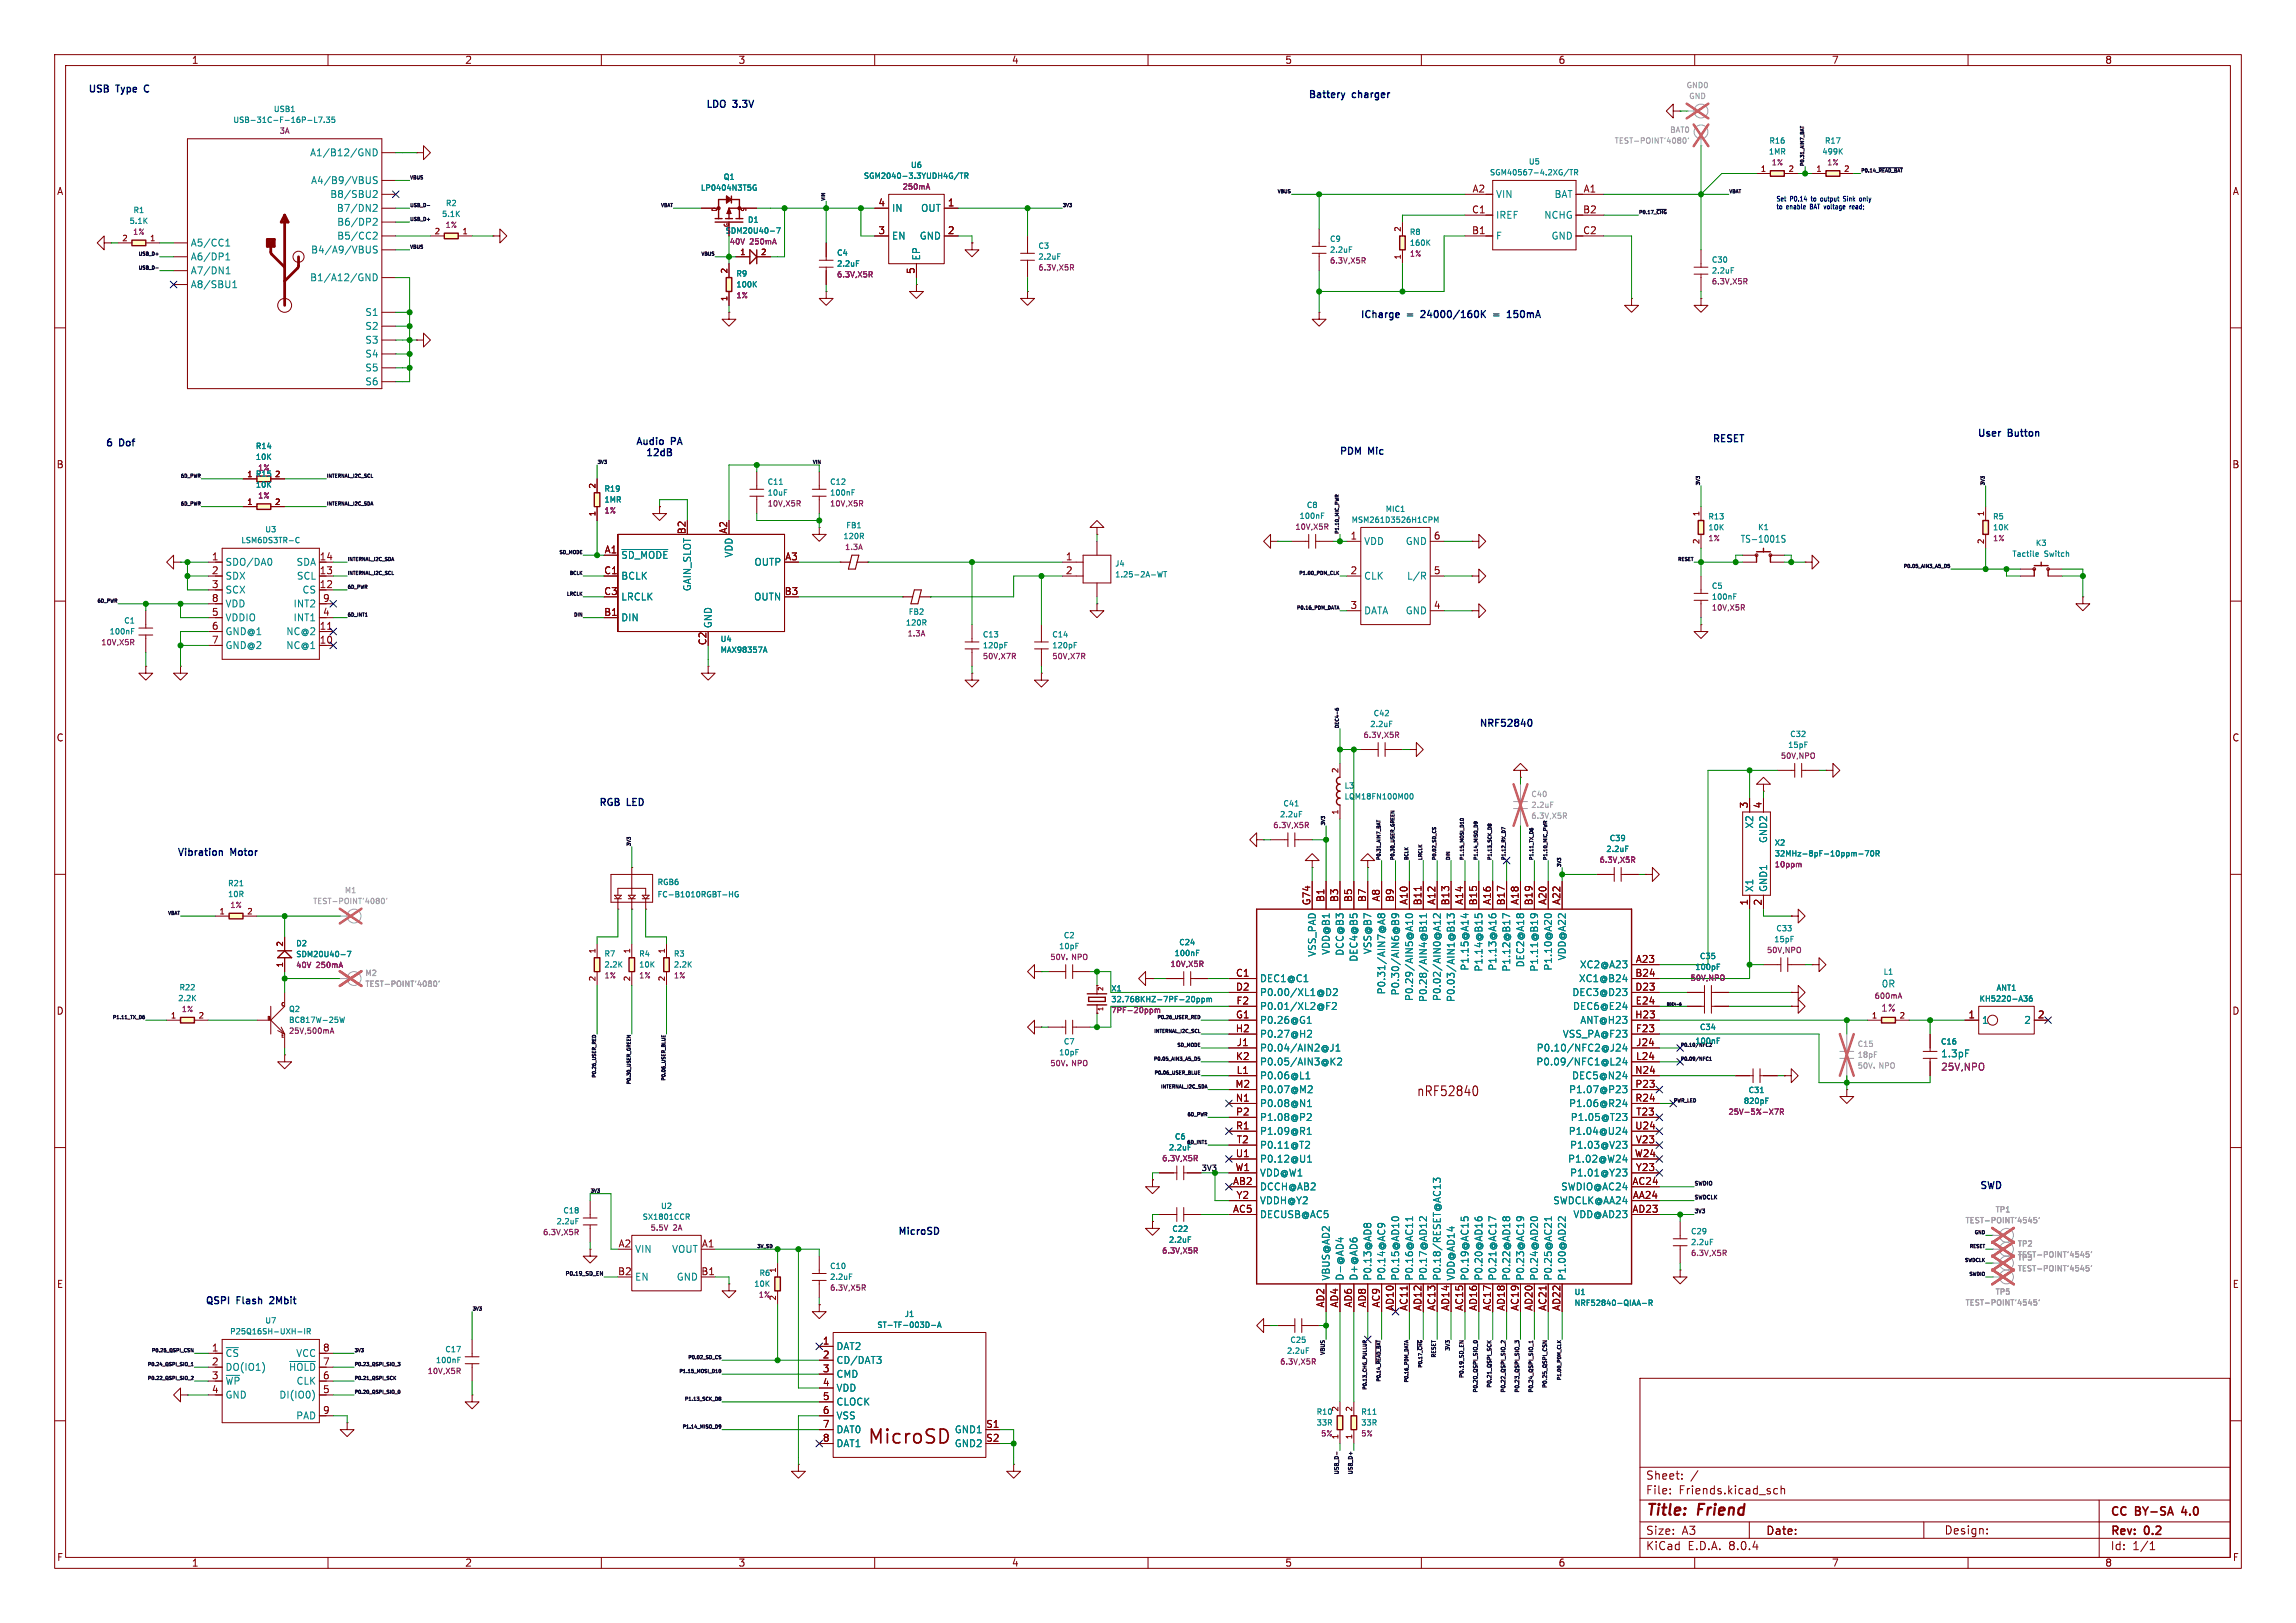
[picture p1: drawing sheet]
<svg xmlns="http://www.w3.org/2000/svg" width="420mm" height="297mm" viewBox="0 0 420 297" stroke-linecap="round" stroke-linejoin="round" font-family="sans-serif">
<defs><g id="words">
<text font-size="3.5" fill="#840000" x="158.6" y="264.6">MicroSD</text>
<g font-size="2.8" fill="#840000">
<text x="301" y="277.9">Title:</text>
<text x="310.6" y="277.9">Friend</text>
</g>
<text font-size="2.5" fill="#840000" x="259.1" y="200.9">nRF52840</text>
<g font-size="2.1" fill="#840000">
<text x="301" y="273.7">File:</text>
<text x="301" y="271">Sheet:</text>
<text x="307.1" y="273.7">Friends.kicad_sch</text>
<text x="301" y="281.1">Size:</text>
<text x="307.6" y="281.1">A3</text>
<text x="323" y="281.1">Date:</text>
<text x="355.6" y="281">Design:</text>
<text x="386" y="277.8">CC</text>
<text x="386" y="281.3">Rev:</text>
<text x="390.7" y="277.8">BY-SA</text>
<text x="392.4" y="281.3">0.2</text>
<text x="399.8" y="277.8">4.0</text>
<text x="301" y="283.9">KiCad</text>
<text x="308.7" y="283.9">E.D.A.</text>
<text x="316.3" y="283.9">8.0.4</text>
<text x="386" y="283.9">Id:</text>
<text x="390.1" y="283.9">1/1</text>
</g>
<g font-size="1.8" fill="#840000">
<text x="35" y="11.9">1</text>
<text x="85" y="11.9">2</text>
<text x="135" y="11.9">3</text>
<text x="185" y="11.9">4</text>
<text x="235" y="11.9">5</text>
<text x="285" y="11.9">6</text>
<text x="335" y="11.9">7</text>
<text x="385" y="11.9">8</text>
<text x="10.3" y="35.9">A</text>
<text x="269.3" y="35.3">A2</text>
<text x="289.6" y="35.3">A1</text>
<text x="408.3" y="35.9">A</text>
<text x="160.6" y="37.8">4</text>
<text x="173.3" y="37.8">1</text>
<text x="269.2" y="39.1">C1</text>
<text x="289.5" y="39.1">B2</text>
<text x="160.6" y="42.9">3</text>
<text x="173.3" y="42.9">2</text>
<text x="269.2" y="42.9">B1</text>
<text x="289.5" y="42.9">C2</text>
<text x="167.4" y="50.2" transform="rotate(-90 167.4 50.2)">5</text>
<text x="10.3" y="85.9">B</text>
<text x="408.2" y="85.9">B</text>
<text x="110.5" y="101.3">A1</text>
<text x="125.5" y="97.9" transform="rotate(-90 125.5 97.9)">B2</text>
<text x="133.1" y="97.8" transform="rotate(-90 133.1 97.8)">A2</text>
<text x="246.9" y="98.8">1</text>
<text x="262.2" y="98.8">6</text>
<text x="38.7" y="102.6">1</text>
<text x="38.7" y="105.2">2</text>
<text x="38.7" y="107.7">3</text>
<text x="58.4" y="107.7">12</text>
<text x="58.4" y="105.2">13</text>
<text x="58.4" y="102.6">14</text>
<text x="110.4" y="105.2">C1</text>
<text x="143.5" y="102.6">A3</text>
<text x="194.9" y="102.6">1</text>
<text x="194.9" y="105.2">2</text>
<text x="246.9" y="105.2">2</text>
<text x="262.2" y="105.2">5</text>
<text x="38.7" y="112.8">5</text>
<text x="38.7" y="110.2">8</text>
<text x="59" y="112.8">4</text>
<text x="59" y="110.2">9</text>
<text x="110.4" y="112.8">B1</text>
<text x="110.4" y="109">C3</text>
<text x="143.4" y="109">B3</text>
<text x="246.9" y="111.5">3</text>
<text x="262.2" y="111.5">4</text>
<text x="38.7" y="115.3">6</text>
<text x="38.7" y="117.9">7</text>
<text x="58.4" y="117.9">10</text>
<text x="58.4" y="115.3">11</text>
<text x="129.3" y="118.2" transform="rotate(-90 129.3 118.2)">C2</text>
<text x="10.3" y="135.9">C</text>
<text x="408.2" y="135.9">C</text>
<text x="319.8" y="148" transform="rotate(-90 319.8 148)">3</text>
<text x="322.3" y="148" transform="rotate(-90 322.3 148)">4</text>
<text x="239.8" y="165.8" transform="rotate(-90 239.8 165.8)">G74</text>
<text x="242.3" y="165.2" transform="rotate(-90 242.3 165.2)">B1</text>
<text x="244.9" y="165.2" transform="rotate(-90 244.9 165.2)">B3</text>
<text x="247.4" y="165.2" transform="rotate(-90 247.4 165.2)">B5</text>
<text x="249.9" y="165.2" transform="rotate(-90 249.9 165.2)">B7</text>
<text x="252.5" y="165.1" transform="rotate(-90 252.5 165.1)">A8</text>
<text x="255" y="165.2" transform="rotate(-90 255 165.2)">B9</text>
<text x="257.6" y="165.7" transform="rotate(-90 257.6 165.7)">A10</text>
<text x="260.1" y="165.8" transform="rotate(-90 260.1 165.8)">B11</text>
<text x="262.6" y="165.7" transform="rotate(-90 262.6 165.7)">A12</text>
<text x="265.2" y="165.8" transform="rotate(-90 265.2 165.8)">B13</text>
<text x="267.7" y="165.7" transform="rotate(-90 267.7 165.7)">A14</text>
<text x="270.3" y="165.8" transform="rotate(-90 270.3 165.8)">B15</text>
<text x="272.8" y="165.7" transform="rotate(-90 272.8 165.7)">A16</text>
<text x="275.3" y="165.8" transform="rotate(-90 275.3 165.8)">B17</text>
<text x="277.9" y="165.7" transform="rotate(-90 277.9 165.7)">A18</text>
<text x="280.4" y="165.8" transform="rotate(-90 280.4 165.8)">B19</text>
<text x="283" y="165.7" transform="rotate(-90 283 165.7)">A20</text>
<text x="285.5" y="165.7" transform="rotate(-90 285.5 165.7)">A22</text>
<text x="319.8" y="165.8" transform="rotate(-90 319.8 165.8)">1</text>
<text x="322.3" y="165.8" transform="rotate(-90 322.3 165.8)">2</text>
<text x="226" y="178.8">C1</text>
<text x="299" y="178.8">B24</text>
<text x="299.1" y="176.3">A23</text>
<text x="10.3" y="185.9">D</text>
<text x="226" y="181.4">D2</text>
<text x="226.1" y="183.9">F2</text>
<text x="299" y="181.4">D23</text>
<text x="299.1" y="183.9">E24</text>
<text x="408.2" y="185.9">D</text>
<text x="226" y="189">H2</text>
<text x="226" y="186.4">G1</text>
<text x="226.1" y="191.5">J1</text>
<text x="299" y="186.4">H23</text>
<text x="299.1" y="189">F23</text>
<text x="299.2" y="191.5">J24</text>
<text x="360" y="186.4">1</text>
<text x="372.7" y="186.4">2</text>
<text x="226" y="194.1">K2</text>
<text x="226.1" y="196.6">L1</text>
<text x="299" y="196.6">N24</text>
<text x="299.2" y="194.1">L24</text>
<text x="225.9" y="199.1">M2</text>
<text x="226" y="201.7">N1</text>
<text x="299" y="199.1">P23</text>
<text x="299" y="201.7">R24</text>
<text x="226" y="204.2">P2</text>
<text x="226" y="206.8">R1</text>
<text x="226.1" y="209.3">T2</text>
<text x="299" y="206.8">U24</text>
<text x="299.1" y="209.3">V23</text>
<text x="299.2" y="204.2">T23</text>
<text x="225.9" y="214.4">W1</text>
<text x="226" y="211.8">U1</text>
<text x="299" y="211.8">W24</text>
<text x="299.1" y="214.4">Y23</text>
<text x="225.4" y="216.9">AB2</text>
<text x="225.4" y="222">AC5</text>
<text x="226.1" y="219.5">Y2</text>
<text x="298.5" y="216.9">AC24</text>
<text x="298.5" y="222">AD23</text>
<text x="298.6" y="219.5">AA24</text>
<text x="113" y="233.4">B2</text>
<text x="113" y="228.3">A2</text>
<text x="128.2" y="233.4">B1</text>
<text x="128.3" y="228.3">A1</text>
<text x="10.3" y="235.9">E</text>
<text x="242.3" y="239.4" transform="rotate(-90 242.3 239.4)">AD2</text>
<text x="244.9" y="239.4" transform="rotate(-90 244.9 239.4)">AD4</text>
<text x="247.4" y="239.4" transform="rotate(-90 247.4 239.4)">AD6</text>
<text x="249.9" y="239.4" transform="rotate(-90 249.9 239.4)">AD8</text>
<text x="252.5" y="239.4" transform="rotate(-90 252.5 239.4)">AC9</text>
<text x="255" y="240" transform="rotate(-90 255 240)">AD10</text>
<text x="257.6" y="240" transform="rotate(-90 257.6 240)">AC11</text>
<text x="260.1" y="240" transform="rotate(-90 260.1 240)">AD12</text>
<text x="262.6" y="240" transform="rotate(-90 262.6 240)">AC13</text>
<text x="265.2" y="240" transform="rotate(-90 265.2 240)">AD14</text>
<text x="267.7" y="240" transform="rotate(-90 267.7 240)">AC15</text>
<text x="270.3" y="240" transform="rotate(-90 270.3 240)">AD16</text>
<text x="272.8" y="240" transform="rotate(-90 272.8 240)">AC17</text>
<text x="275.3" y="240" transform="rotate(-90 275.3 240)">AD18</text>
<text x="277.9" y="240" transform="rotate(-90 277.9 240)">AC19</text>
<text x="280.4" y="240" transform="rotate(-90 280.4 240)">AD20</text>
<text x="283" y="240" transform="rotate(-90 283 240)">AC21</text>
<text x="285.5" y="240" transform="rotate(-90 285.5 240)">AD22</text>
<text x="408.3" y="235.9">E</text>
<text x="38.7" y="247.4">1</text>
<text x="38.7" y="249.9">2</text>
<text x="59" y="249.9">7</text>
<text x="59" y="247.4">8</text>
<text x="150.4" y="246.1">1</text>
<text x="150.4" y="248.7">2</text>
<text x="150.4" y="251.2">3</text>
<text x="38.7" y="252.5">3</text>
<text x="38.7" y="255">4</text>
<text x="59" y="255">5</text>
<text x="59" y="252.5">6</text>
<text x="150.4" y="253.7">4</text>
<text x="150.4" y="256.3">5</text>
<text x="59" y="258.8">9</text>
<text x="150.4" y="258.8">6</text>
<text x="150.4" y="261.4">7</text>
<text x="150.4" y="263.9">8</text>
<text x="180.3" y="261.4">S1</text>
<text x="180.3" y="263.9">S2</text>
<text x="10.3" y="285.9">F</text>
<text x="35" y="286.9">1</text>
<text x="85" y="286.9">2</text>
<text x="135" y="286.9">3</text>
<text x="185" y="286.9">4</text>
<text x="235" y="286.9">5</text>
<text x="285" y="286.9">6</text>
<text x="335" y="286.9">7</text>
<text x="385" y="286.9">8</text>
<text x="408.3" y="285.9">F</text>
</g>
<g font-size="1.8" fill="#0000c2">
<text x="16" y="17.3">USB</text>
<text x="21.3" y="17.3">Type</text>
<text x="26.9" y="17.3">C</text>
<text x="129" y="20.1">LDO</text>
<text x="134.1" y="20.1">3.3V</text>
<text x="239.2" y="18.3">Battery</text>
<text x="247.4" y="18.3">charger</text>
<text x="248.7" y="58.6">ICharge</text>
<text x="257.4" y="58.6">=</text>
<text x="260.4" y="58.6">24000/160K</text>
<text x="277.2" y="58.6">150mA</text>
<text x="19.2" y="82">6</text>
<text x="21.9" y="82">Dof</text>
<text x="116.2" y="81.8">Audio</text>
<text x="118" y="83.8">12dB</text>
<text x="122.8" y="81.8">PA</text>
<text x="244.9" y="83.6">PDM</text>
<text x="250.3" y="83.6">Mic</text>
<text x="313.1" y="81.3">RESET</text>
<text x="361.6" y="80.3">User</text>
<text x="367.3" y="80.3">Button</text>
<text x="270.5" y="133.4">NRF52840</text>
<text x="109.4" y="147.8">RGB</text>
<text x="114.7" y="147.8">LED</text>
<text x="32.3" y="157">Vibration</text>
<text x="42.2" y="157">Motor</text>
<text x="362" y="217.9">SWD</text>
<text x="164.1" y="226.3">MicroSD</text>
<text x="37.4" y="239">QSPI</text>
<text x="43.3" y="239">Flash</text>
<text x="49.9" y="239">2Mbit</text>
</g>
<g font-size="1.8" fill="#008484">
<text x="56.6" y="28.8">A1/B12/GND</text>
<text x="56.8" y="33.9">A4/B9/VBUS</text>
<text x="60.3" y="36.4">B8/SBU2</text>
<text x="61.5" y="39">B7/DN2</text>
<text x="61.6" y="41.5">B6/DP2</text>
<text x="163.1" y="39">IN</text>
<text x="168.4" y="39">OUT</text>
<text x="273.6" y="36.4">VIN</text>
<text x="273.6" y="40.2">IREF</text>
<text x="282.4" y="40.2">NCHG</text>
<text x="284.3" y="36.4">BAT</text>
<text x="34.8" y="45.3">A5/CC1</text>
<text x="34.8" y="47.9">A6/DP1</text>
<text x="56.8" y="46.6">B4/A9/VBUS</text>
<text x="61.6" y="44">B5/CC2</text>
<text x="163.1" y="44">EN</text>
<text x="168.1" y="44">GND</text>
<text x="168.5" y="47.8" transform="rotate(-90 168.5 47.8)">EP</text>
<text x="273.6" y="44">F</text>
<text x="283.7" y="44">GND</text>
<text x="34.8" y="50.4">A7/DN1</text>
<text x="34.8" y="52.9">A8/SBU1</text>
<text x="56.6" y="51.7">B1/A12/GND</text>
<text x="66.7" y="58">S1</text>
<text x="66.7" y="60.6">S2</text>
<text x="66.7" y="63.1">S3</text>
<text x="66.7" y="65.6">S4</text>
<text x="66.7" y="68.2">S5</text>
<text x="66.7" y="70.7">S6</text>
<text x="249.4" y="99.9">VDD</text>
<text x="257" y="99.9">GND</text>
<text x="318.3" y="99.5">TS-1001S</text>
<text x="41.1" y="103.7">SDO/DA0</text>
<text x="41.1" y="106.3">SDX</text>
<text x="54.1" y="103.7">SDA</text>
<text x="54.2" y="106.3">SCL</text>
<text x="113.5" y="102.5">~{SD_MODE}</text>
<text x="113.5" y="106.3">BCLK</text>
<text x="134.2" y="102.1" transform="rotate(-90 134.2 102.1)">VDD</text>
<text x="137.9" y="103.7">OUTP</text>
<text x="249.4" y="106.3">CLK</text>
<text x="257.3" y="106.3">L/R</text>
<text x="41.1" y="108.8">SCX</text>
<text x="41.1" y="113.9">VDDIO</text>
<text x="41.1" y="111.4">VDD</text>
<text x="53.6" y="113.9">INT1</text>
<text x="53.6" y="111.4">INT2</text>
<text x="55.2" y="108.8">CS</text>
<text x="113.5" y="113.9">DIN</text>
<text x="113.5" y="110.1">LRCLK</text>
<text x="126.6" y="108.3" transform="rotate(-90 126.6 108.3)">GAIN_SLOT</text>
<text x="137.8" y="110.1">OUTN</text>
<text x="249.4" y="112.6">DATA</text>
<text x="257" y="112.6">GND</text>
<text x="41.1" y="116.4">GND@1</text>
<text x="41.1" y="119">GND@2</text>
<text x="52.3" y="119">NC@1</text>
<text x="52.3" y="116.4">NC@2</text>
<text x="130.4" y="115.1" transform="rotate(-90 130.4 115.1)">GND</text>
<text x="320.9" y="151.7" transform="rotate(-90 320.9 151.7)">X2</text>
<text x="323.4" y="154.4" transform="rotate(-90 323.4 154.4)">GND2</text>
<text x="320.9" y="163.3" transform="rotate(-90 320.9 163.3)">X1</text>
<text x="323.4" y="163.3" transform="rotate(-90 323.4 163.3)">GND1</text>
<text x="230.4" y="179.9">DEC1@C1</text>
<text x="240.9" y="175.2" transform="rotate(-90 240.9 175.2)">VSS_PAD</text>
<text x="243.4" y="174.8" transform="rotate(-90 243.4 174.8)">VDD@B1</text>
<text x="246" y="175" transform="rotate(-90 246 175)">DCC@B3</text>
<text x="248.5" y="176.1" transform="rotate(-90 248.5 176.1)">DEC4@B5</text>
<text x="251.1" y="174.7" transform="rotate(-90 251.1 174.7)">VSS@B7</text>
<text x="268.8" y="177.7" transform="rotate(-90 268.8 177.7)">P1.15@A14</text>
<text x="271.4" y="177.9" transform="rotate(-90 271.4 177.9)">P1.14@B15</text>
<text x="273.9" y="177.7" transform="rotate(-90 273.9 177.7)">P1.13@A16</text>
<text x="276.5" y="177.9" transform="rotate(-90 276.5 177.9)">P1.12@B17</text>
<text x="279" y="177.1" transform="rotate(-90 279 177.1)">DEC2@A18</text>
<text x="281.5" y="177.9" transform="rotate(-90 281.5 177.9)">P1.11@B19</text>
<text x="284.1" y="177.7" transform="rotate(-90 284.1 177.7)">P1.10@A20</text>
<text x="286.6" y="175.9" transform="rotate(-90 286.6 175.9)">VDD@A22</text>
<text x="288.7" y="179.9">XC1@B24</text>
<text x="288.9" y="177.4">XC2@A23</text>
<text x="230.4" y="182.5">P0.00/XL1@D2</text>
<text x="230.4" y="185">P0.01/XL2@F2</text>
<text x="253.6" y="182.1" transform="rotate(-90 253.6 182.1)">P0.31/AIN7@A8</text>
<text x="256.1" y="182.3" transform="rotate(-90 256.1 182.3)">P0.30/AIN6@B9</text>
<text x="258.7" y="183.3" transform="rotate(-90 258.7 183.3)">P0.29/AIN5@A10</text>
<text x="261.2" y="183.5" transform="rotate(-90 261.2 183.5)">P0.28/AIN4@B11</text>
<text x="263.8" y="183.3" transform="rotate(-90 263.8 183.3)">P0.02/AIN0@A12</text>
<text x="266.3" y="183.5" transform="rotate(-90 266.3 183.5)">P0.03/AIN1@B13</text>
<text x="287.5" y="182.5">DEC3@D23</text>
<text x="287.6" y="185">DEC6@E24</text>
<text x="344.1" y="180.9">0R</text>
<text x="230.4" y="187.6">P0.26@G1</text>
<text x="230.4" y="190.1">P0.27@H2</text>
<text x="285.8" y="190.1">VSS_PA@F23</text>
<text x="289" y="187.6">ANT@H23</text>
<text x="362.5" y="187.6">1</text>
<text x="370.2" y="187.6">2</text>
<text x="230.4" y="192.6">P0.04/AIN2@J1</text>
<text x="230.4" y="195.2">P0.05/AIN3@K2</text>
<text x="230.4" y="197.7">P0.06@L1</text>
<text x="280.9" y="195.2">P0.09/NFC1@L24</text>
<text x="281" y="192.6">P0.10/NFC2@J24</text>
<text x="287.5" y="197.7">DEC5@N24</text>
<text x="230.4" y="200.3">P0.07@M2</text>
<text x="230.4" y="202.8">P0.08@N1</text>
<text x="286.9" y="200.3">P1.07@P23</text>
<text x="286.9" y="202.8">P1.06@R24</text>
<text x="230.4" y="205.3">P1.08@P2</text>
<text x="230.4" y="207.9">P1.09@R1</text>
<text x="286.9" y="207.9">P1.04@U24</text>
<text x="287.2" y="205.3">P1.05@T23</text>
<text x="230.4" y="210.4">P0.11@T2</text>
<text x="230.4" y="213">P0.12@U1</text>
<text x="230.4" y="215.5">VDD@W1</text>
<text x="286.7" y="213">P1.02@W24</text>
<text x="287.1" y="210.4">P1.03@V23</text>
<text x="287.1" y="215.5">P1.01@Y23</text>
<text x="230.4" y="218">DCCH@AB2</text>
<text x="230.4" y="220.6">VDDH@Y2</text>
<text x="284" y="220.6">SWDCLK@AA24</text>
<text x="285.5" y="218">SWDIO@AC24</text>
<text x="230.4" y="223.1">DECUSB@AC5</text>
<text x="287.7" y="223.1">VDD@AD23</text>
<text x="116.1" y="229.5">VIN</text>
<text x="122.8" y="229.5">VOUT</text>
<text x="116.1" y="234.5">EN</text>
<text x="123.7" y="234.5">GND</text>
<text x="243.4" y="234.4" transform="rotate(-90 243.4 234.4)">VBUS@AD2</text>
<text x="246" y="234.4" transform="rotate(-90 246 234.4)">D-@AD4</text>
<text x="248.5" y="234.4" transform="rotate(-90 248.5 234.4)">D+@AD6</text>
<text x="251.1" y="234.4" transform="rotate(-90 251.1 234.4)">P0.13@AD8</text>
<text x="253.6" y="234.4" transform="rotate(-90 253.6 234.4)">P0.14@AC9</text>
<text x="256.1" y="234.4" transform="rotate(-90 256.1 234.4)">P0.15@AD10</text>
<text x="258.7" y="234.4" transform="rotate(-90 258.7 234.4)">P0.16@AC11</text>
<text x="261.2" y="234.4" transform="rotate(-90 261.2 234.4)">P0.17@AD12</text>
<text x="263.8" y="234.4" transform="rotate(-90 263.8 234.4)">P0.18/RESET@AC13</text>
<text x="266.3" y="234.4" transform="rotate(-90 266.3 234.4)">VDD@AD14</text>
<text x="268.8" y="234.4" transform="rotate(-90 268.8 234.4)">P0.19@AC15</text>
<text x="271.4" y="234.4" transform="rotate(-90 271.4 234.4)">P0.20@AD16</text>
<text x="273.9" y="234.4" transform="rotate(-90 273.9 234.4)">P0.21@AC17</text>
<text x="276.5" y="234.4" transform="rotate(-90 276.5 234.4)">P0.22@AD18</text>
<text x="279" y="234.4" transform="rotate(-90 279 234.4)">P0.23@AC19</text>
<text x="281.5" y="234.4" transform="rotate(-90 281.5 234.4)">P0.24@AD20</text>
<text x="284.1" y="234.4" transform="rotate(-90 284.1 234.4)">P0.25@AC21</text>
<text x="286.6" y="234.4" transform="rotate(-90 286.6 234.4)">P1.00@AD22</text>
<text x="41.1" y="248.5">~{CS}</text>
<text x="41.1" y="251.1">DO(IO1)</text>
<text x="52.7" y="251.1">~{HOLD}</text>
<text x="54.1" y="248.5">VCC</text>
<text x="152.9" y="247.2">DAT2</text>
<text x="152.9" y="249.8">CD/DAT3</text>
<text x="41.1" y="253.6">~{WP}</text>
<text x="41.1" y="256.1">GND</text>
<text x="51" y="256.1">DI(IO0)</text>
<text x="54.1" y="253.6">CLK</text>
<text x="152.9" y="252.3">CMD</text>
<text x="152.9" y="254.9">VDD</text>
<text x="152.9" y="257.4">CLOCK</text>
<text x="54.1" y="259.9">PAD</text>
<text x="152.9" y="259.9">VSS</text>
<text x="152.9" y="262.5">DAT0</text>
<text x="174.5" y="262.5">GND1</text>
<text x="152.9" y="265">DAT1</text>
<text x="174.5" y="265">GND2</text>
</g>
<g font-size="1.8" fill="#840084">
<text x="344" y="185.3">1%</text>
<text x="355" y="193.7">1.3pF</text>
<text x="355" y="196.1">25V,NPO</text>
</g>
<g font-size="1.4" fill="#a1a1a1">
<text x="308.4" y="16.3">GND0</text>
<text x="308.9" y="18.3">GND</text>
<text x="295.2" y="26.5">TEST-POINT'4080'</text>
<text x="305.4" y="24.5">BAT0</text>
<text x="280" y="146.1">C40</text>
<text x="280" y="148">2.2uF</text>
<text x="57.1" y="165.6">TEST-POINT'4080'</text>
<text x="63" y="163.7">M1</text>
<text x="66.7" y="178.8">M2</text>
<text x="66.7" y="180.8">TEST-POINT'4080'</text>
<text x="339.7" y="191.8">C15</text>
<text x="339.7" y="193.8">18pF</text>
<text x="359.4" y="224.1">TEST-POINT'4545'</text>
<text x="364.9" y="222.1">TP1</text>
<text x="369" y="228.3">TP2</text>
<text x="369" y="230.3">TEST-POINT'4545'</text>
<text x="369" y="230.9">TP3</text>
<text x="369" y="232.9">TEST-POINT'4545'</text>
<text x="359.4" y="239.1">TEST-POINT'4545'</text>
<text x="364.9" y="237.1">TP5</text>
</g>
<g font-size="1.4" fill="#008484">
<text x="42.6" y="22.7">USB-31C-F-16P-L7.35</text>
<text x="50" y="20.7">USB1</text>
<text x="323.4" y="28.5">1MR</text>
<text x="323.5" y="26.5">R16</text>
<text x="333.2" y="28.5">499K</text>
<text x="333.7" y="26.5">R17</text>
<text x="128.1" y="35.1">LP0404N3T5G</text>
<text x="132.3" y="33.1">Q1</text>
<text x="157.9" y="32.9">SGM2040-3.3YUDH4G/TR</text>
<text x="166.5" y="30.9">U6</text>
<text x="272.4" y="32.3">SGM40567-4.2XG/TR</text>
<text x="279.5" y="30.3">U5</text>
<text x="23.6" y="41.2">5.1K</text>
<text x="24.3" y="39.2">R1</text>
<text x="80.7" y="39.9">5.1K</text>
<text x="81.4" y="37.9">R2</text>
<text x="136.7" y="41">D1</text>
<text x="132.6" y="43">SDM20U40-7</text>
<text x="153" y="47">C4</text>
<text x="189.8" y="45.7">C3</text>
<text x="189.8" y="47.7">2.2uF</text>
<text x="243.2" y="44.5">C9</text>
<text x="243.2" y="46.4">2.2uF</text>
<text x="257.8" y="43.2">R8</text>
<text x="257.8" y="45.2">160K</text>
<text x="134.6" y="50.8">R9</text>
<text x="134.6" y="52.8">100K</text>
<text x="153" y="49">2.2uF</text>
<text x="313" y="48.3">C30</text>
<text x="313" y="50.3">2.2uF</text>
<text x="46.7" y="82.4">R14</text>
<text x="46.7" y="89.4">10K</text>
<text x="46.7" y="84.4">10K</text>
<text x="140.3" y="88.9">C11</text>
<text x="151.7" y="88.9">C12</text>
<text x="110.4" y="90.2">R19</text>
<text x="110.4" y="92.2">1MR</text>
<text x="140.3" y="90.9">10uF</text>
<text x="151.7" y="90.9">100nF</text>
<text x="237.6" y="95.2">100nF</text>
<text x="238.9" y="93.2">C8</text>
<text x="247.1" y="95.9">MSM261D3526H1CPM</text>
<text x="253.4" y="93.9">MIC1</text>
<text x="312.4" y="95.3">R13</text>
<text x="364.4" y="95.3">R5</text>
<text x="44" y="99.6">LSM6DS3TR-C</text>
<text x="48.4" y="97.6">U3</text>
<text x="154.2" y="98.9">120R</text>
<text x="154.7" y="96.9">FB1</text>
<text x="312.4" y="97.2">10K</text>
<text x="321.5" y="97.2">K1</text>
<text x="364.4" y="97.2">10K</text>
<text x="372.3" y="100.1">K3</text>
<text x="203.9" y="103.9">J4</text>
<text x="203.9" y="105.9">1.25-2A-WT</text>
<text x="313" y="108">C5</text>
<text x="368" y="102.1">Tactile</text>
<text x="374" y="102.1">Switch</text>
<text x="166.1" y="112.7">FB2</text>
<text x="313" y="109.9">100nF</text>
<text x="19.9" y="116.3">100nF</text>
<text x="22.6" y="114.3">C1</text>
<text x="131.7" y="117.7">U4</text>
<text x="131.7" y="119.7">MAX98357A</text>
<text x="165.6" y="114.7">120R</text>
<text x="179.7" y="116.8">C13</text>
<text x="192.4" y="116.8">C14</text>
<text x="251.1" y="131.3">C42</text>
<text x="250.5" y="133.3">2.2uF</text>
<text x="327.4" y="135.1">C32</text>
<text x="234" y="149.8">2.2uF</text>
<text x="234.6" y="147.8">C41</text>
<text x="245.8" y="144.5">L3</text>
<text x="245.8" y="146.5">LQM18FN100M00</text>
<text x="294.3" y="154.1">C39</text>
<text x="324.5" y="154.9">X2</text>
<text x="293.7" y="156.1">2.2uF</text>
<text x="324.5" y="156.9">32MHz-8pF-10ppm-70R</text>
<text x="41.6" y="162.4">R21</text>
<text x="41.6" y="164.4">10R</text>
<text x="120.1" y="162.2">RGB6</text>
<text x="120.1" y="164.5">FC-B1010RGBT-HG</text>
<text x="54.1" y="173.4">D2</text>
<text x="194.5" y="171.9">C2</text>
<text x="215.6" y="173.2">C24</text>
<text x="324.8" y="170.6">C33</text>
<text x="54.1" y="175.4">SDM20U40-7</text>
<text x="110.4" y="175.3">R7</text>
<text x="110.4" y="177.3">2.2K</text>
<text x="116.8" y="175.3">R4</text>
<text x="116.8" y="177.3">10K</text>
<text x="123.1" y="175.3">R3</text>
<text x="123.1" y="177.3">2.2K</text>
<text x="214.7" y="175.2">100nF</text>
<text x="310.8" y="175.7">C35</text>
<text x="344.4" y="178.6">L1</text>
<text x="32.5" y="183.4">2.2K</text>
<text x="32.7" y="181.4">R22</text>
<text x="52.7" y="185.4">Q2</text>
<text x="203.2" y="181.6">X1</text>
<text x="203.2" y="183.6">32.768KHZ-7PF-20ppm</text>
<text x="362" y="183.5">KH5220-A36</text>
<text x="365.1" y="181.5">ANT1</text>
<text x="52.7" y="187.4">BC817W-25W</text>
<text x="194.5" y="191.3">C7</text>
<text x="310" y="191.2">100nF</text>
<text x="310.8" y="188.7">C34</text>
<text x="354.9" y="191.3">C16</text>
<text x="319.7" y="200.2">C31</text>
<text x="214.8" y="208.7">C6</text>
<text x="213.7" y="210.7">2.2uF</text>
<text x="120.8" y="221.4">U2</text>
<text x="101.7" y="224.2">2.2uF</text>
<text x="102.9" y="222.3">C18</text>
<text x="117.4" y="223.4">SX1801CCR</text>
<text x="213.7" y="227.6">2.2uF</text>
<text x="214.3" y="225.6">C22</text>
<text x="309.2" y="226.1">C29</text>
<text x="138.8" y="233.7">R6</text>
<text x="142" y="233" transform="rotate(-90 142 233)">1</text>
<text x="151.7" y="232.4">C10</text>
<text x="309.2" y="228.1">2.2uF</text>
<text x="137.8" y="235.7">10K</text>
<text x="151.7" y="234.4">2.2uF</text>
<text x="287.9" y="237.2">U1</text>
<text x="287.9" y="239.2">NRF52840-QIAA-R</text>
<text x="42" y="244.4">P25Q16SH-UXH-IR</text>
<text x="48.4" y="242.4">U7</text>
<text x="160.4" y="243.2">ST-TF-003D-A</text>
<text x="165.4" y="241.2">J1</text>
<text x="235.9" y="245.9">C25</text>
<text x="79.6" y="249.6">100nF</text>
<text x="81.3" y="247.7">C17</text>
<text x="235.3" y="247.9">2.2uF</text>
<text x="240.7" y="259.1">R10</text>
<text x="240.7" y="261.1">33R</text>
<text x="244.9" y="258.4" transform="rotate(-90 244.9 258.4)">2</text>
<text x="248.9" y="259.1">R11</text>
<text x="248.9" y="261.1">33R</text>
</g>
<g font-size="1.4" fill="#840084">
<text x="51" y="24.7">3A</text>
<text x="165" y="34.9">250mA</text>
<text x="323.9" y="30.5">1%</text>
<text x="334.1" y="30.5">1%</text>
<text x="81.4" y="41.9">1%</text>
<text x="24.2" y="43.2">1%</text>
<text x="133.4" y="44.9">40V</text>
<text x="137.2" y="44.9">250mA</text>
<text x="257.8" y="47.2">1%</text>
<text x="153" y="51">6.3V,X5R</text>
<text x="189.8" y="49.7">6.3V,X5R</text>
<text x="243.2" y="48.4">6.3V,X5R</text>
<text x="313" y="52.2">6.3V,X5R</text>
<text x="134.6" y="54.8">1%</text>
<text x="47.1" y="86.3">1%</text>
<text x="47.1" y="91.4">1%</text>
<text x="110.4" y="94.2">1%</text>
<text x="140.3" y="92.9">10V,X5R</text>
<text x="151.7" y="92.9">10V,X5R</text>
<text x="154.5" y="100.9">1.3A</text>
<text x="236.8" y="97.1">10V,X5R</text>
<text x="312.4" y="99.2">1%</text>
<text x="364.4" y="99.2">1%</text>
<text x="313" y="111.9">10V,X5R</text>
<text x="18.4" y="118.3">10V,X5R</text>
<text x="165.9" y="116.7">1.3A</text>
<text x="179.7" y="118.8">120pF</text>
<text x="192.4" y="118.8">120pF</text>
<text x="179.7" y="120.8">50V,X7R</text>
<text x="192.4" y="120.8">50V,X7R</text>
<text x="249.3" y="135.2">6.3V,X5R</text>
<text x="327" y="137.1">15pF</text>
<text x="325.6" y="139.1">50V,NPO</text>
<text x="232.8" y="151.8">6.3V,X5R</text>
<text x="292.5" y="158.1">6.3V,X5R</text>
<text x="324.5" y="158.9">10ppm</text>
<text x="42" y="166.4">1%</text>
<text x="193.6" y="173.9">10pF</text>
<text x="324.4" y="172.6">15pF</text>
<text x="54.1" y="177.3">40V</text>
<text x="57.8" y="177.3">250mA</text>
<text x="110.4" y="179.2">1%</text>
<text x="116.8" y="179.2">1%</text>
<text x="123.1" y="179.2">1%</text>
<text x="214" y="177.2">10V,X5R</text>
<text x="309.1" y="179.7">50V,NPO</text>
<text x="310" y="177.7">100pF</text>
<text x="323.1" y="174.6">50V,NPO</text>
<text x="33.1" y="185.4">1%</text>
<text x="203.2" y="185.6">7PF-20ppm</text>
<text x="342.8" y="183">600mA</text>
<text x="52.7" y="189.4">25V,500mA</text>
<text x="193.6" y="193.3">10pF</text>
<text x="318.9" y="202.2">820pF</text>
<text x="316.1" y="204.2">25V-5%-X7R</text>
<text x="212.5" y="212.7">6.3V,X5R</text>
<text x="99.2" y="226.2">6.3V,X5R</text>
<text x="118.9" y="225.4">5.5V</text>
<text x="123.1" y="225.4">2A</text>
<text x="212.5" y="229.6">6.3V,X5R</text>
<text x="309.2" y="230">6.3V,X5R</text>
<text x="138.7" y="237.7">1%</text>
<text x="142" y="238.1" transform="rotate(-90 142 238.1)">2</text>
<text x="151.7" y="236.4">6.3V,X5R</text>
<text x="78.1" y="251.6">10V,X5R</text>
<text x="234.1" y="249.9">6.3V,X5R</text>
<text x="241.5" y="263.1">5%</text>
<text x="244.9" y="263.5" transform="rotate(-90 244.9 263.5)">1</text>
<text x="248.9" y="263.1">5%</text>
</g>
<g font-size="1.4" fill="#840000">
<text x="322" y="31.5">1</text>
<text x="327.1" y="31.5">2</text>
<text x="332.1" y="31.5">1</text>
<text x="337.2" y="31.5">2</text>
<text x="22.2" y="44.2">2</text>
<text x="27.3" y="44.2">1</text>
<text x="79.4" y="42.9">2</text>
<text x="84.5" y="42.9">1</text>
<text x="135.3" y="46.7">1</text>
<text x="139.1" y="46.7">2</text>
<text x="256.3" y="47.6" transform="rotate(-90 256.3 47.6)">1</text>
<text x="256.3" y="42.5" transform="rotate(-90 256.3 42.5)">2</text>
<text x="133.1" y="50.1" transform="rotate(-90 133.1 50.1)">2</text>
<text x="133.1" y="55.2" transform="rotate(-90 133.1 55.2)">1</text>
<text x="45.1" y="87.4">1 R15</text>
<text x="50.2" y="87.4">2</text>
<text x="109" y="89.5" transform="rotate(-90 109 89.5)">2</text>
<text x="45.1" y="92.5">1</text>
<text x="50.2" y="92.5">2</text>
<text x="109" y="94.6" transform="rotate(-90 109 94.6)">1</text>
<text x="310.9" y="94.6" transform="rotate(-90 310.9 94.6)">1</text>
<text x="363" y="94.6" transform="rotate(-90 363 94.6)">1</text>
<text x="310.9" y="99.7" transform="rotate(-90 310.9 99.7)">2</text>
<text x="363" y="99.7" transform="rotate(-90 363 99.7)">2</text>
<text x="244.9" y="141.6" transform="rotate(-90 244.9 141.6)">2</text>
<text x="244.9" y="149.2" transform="rotate(-90 244.9 149.2)">1</text>
<text x="40" y="167.4">1</text>
<text x="45.1" y="167.4">2</text>
<text x="51.8" y="173.3" transform="rotate(-90 51.8 173.3)">2</text>
<text x="51.8" y="177.1" transform="rotate(-90 51.8 177.1)">1</text>
<text x="109" y="179.7" transform="rotate(-90 109 179.7)">2</text>
<text x="109" y="174.6" transform="rotate(-90 109 174.6)">1</text>
<text x="115.3" y="179.7" transform="rotate(-90 115.3 179.7)">2</text>
<text x="115.3" y="174.6" transform="rotate(-90 115.3 174.6)">1</text>
<text x="121.7" y="179.7" transform="rotate(-90 121.7 179.7)">2</text>
<text x="121.7" y="174.6" transform="rotate(-90 121.7 174.6)">1</text>
<text x="31.1" y="186.4">1</text>
<text x="36.2" y="186.4">2</text>
<text x="342.3" y="186.4">1</text>
<text x="347.4" y="186.4">2</text>
<text x="247.4" y="263.5" transform="rotate(-90 247.4 263.5)">1</text>
<text x="247.4" y="258.4" transform="rotate(-90 247.4 258.4)">2</text>
</g>
<g font-size="1.4">
<text x="280" y="150">6.3V,X5R</text>
<text x="219.7" y="214.4">3V3</text>
</g>
<g font-size="1.2" fill="#0000c2">
<text x="324.9" y="36.9">Set</text>
<text x="324.9" y="38.4">to</text>
<text x="326.9" y="38.4">enable</text>
<text x="327.5" y="36.9">P0.14</text>
<text x="331.5" y="38.4">BAT voltage</text>
<text x="331.7" y="36.9">to</text>
<text x="333.7" y="36.9">output</text>
<text x="338.2" y="36.9">Sink</text>
<text x="339.3" y="38.4">read;</text>
<text x="341.4" y="36.9">only</text>
</g>
<g font-size="1.2" fill="#840000">
<text x="202" y="185.1" transform="rotate(-90 202 185.1)">1</text>
<text x="202" y="181.4" transform="rotate(-90 202 181.4)">2</text>
</g>
<g font-size="1.1" fill="#840000">
<text x="131.3" y="38.8" transform="rotate(-90 131.3 38.8)">D</text>
<text x="136.7" y="38.8" transform="rotate(-90 136.7 38.8)">S</text>
</g>
<text font-size="1.1" fill="#008484" x="133.5" y="41.7" transform="rotate(-90 133.5 41.7)">G</text>
<g font-size="1">
<text x="309.9" y="217">SWDIO</text>
<text x="309.9" y="219.5">SWDCLK</text>
<text x="309.9" y="222.1">3V3</text>
<text x="103.2" y="233.5">P0.19_SD_EN</text>
<text x="242.4" y="248.2" transform="rotate(-90 242.4 248.2)">VBUS</text>
<text x="262.7" y="248.6" transform="rotate(-90 262.7 248.6)">RESET</text>
<text x="265.2" y="247.4" transform="rotate(-90 265.2 247.4)">3V3</text>
<text x="267.8" y="252.4" transform="rotate(-90 267.8 252.4)">P0.19_SD_EN</text>
<text x="270.3" y="255" transform="rotate(-90 270.3 255)">P0.20_QSPI_SIO_0</text>
<text x="272.9" y="254.2" transform="rotate(-90 272.9 254.2)">P0.21_QSPI_SCK</text>
<text x="275.4" y="255" transform="rotate(-90 275.4 255)">P0.22_QSPI_SIO_2</text>
<text x="277.9" y="255" transform="rotate(-90 277.9 255)">P0.23_QSPI_SIO_3</text>
<text x="280.5" y="255" transform="rotate(-90 280.5 255)">P0.24_QSPI_SIO_1</text>
<text x="283" y="254.2" transform="rotate(-90 283 254.2)">P0.25_QSPI_CSN</text>
<text x="244.9" y="270" transform="rotate(-90 244.9 270)">USB_D-</text>
<text x="247.5" y="270" transform="rotate(-90 247.5 270)">USB_D+</text>
</g>
<g font-size=".9">
<text x="74.9" y="32.8">VBUS</text>
<text x="233.5" y="35.4">VBUS</text>
<text x="316.2" y="35.4">VBAT</text>
<text x="330" y="30.5" transform="rotate(-90 330 30.5)">P0.31_AIN7_BAT</text>
<text x="340.4" y="31.6">P0.14_~{READ_BAT}</text>
<text x="74.9" y="40.5">USB_D+</text>
<text x="74.9" y="37.9">USB_D-</text>
<text x="120.7" y="37.9">VBAT</text>
<text x="151" y="36.8" transform="rotate(-90 151 36.8)">VIN</text>
<text x="194.3" y="37.9">3V3</text>
<text x="299.7" y="39.2">P0.17_~{CHG}</text>
<text x="25.1" y="46.8">USB_D+</text>
<text x="74.9" y="45.5">VBUS</text>
<text x="128.1" y="46.8">VBUS</text>
<text x="25.1" y="49.4">USB_D-</text>
<text x="32.9" y="87.5">6D_PWR</text>
<text x="59.7" y="87.5">INTERNAL_I2C_SCL</text>
<text x="109.2" y="84.9">3V3</text>
<text x="148.6" y="84.9">VIN</text>
<text x="311" y="88.9" transform="rotate(-90 311 88.9)">3V3</text>
<text x="363" y="88.9" transform="rotate(-90 363 88.9)">3V3</text>
<text x="32.9" y="92.5">6D_PWR</text>
<text x="59.7" y="92.5">INTERNAL_I2C_SDA</text>
<text x="102.1" y="101.4">SD_MODE</text>
<text x="244.9" y="97.8" transform="rotate(-90 244.9 97.8)">P1.10_MIC_PWR</text>
<text x="63.5" y="102.7">INTERNAL_I2C_SDA</text>
<text x="63.5" y="105.2">INTERNAL_I2C_SCL</text>
<text x="63.5" y="107.8">6D_PWR</text>
<text x="104" y="105.2">BCLK</text>
<text x="237.4" y="105.2">P1.00_PDM_CLK</text>
<text x="306.7" y="102.7">RESET</text>
<text x="348" y="104">P0.05_AIN3_A5_D5</text>
<text x="17.6" y="110.3">6D_PWR</text>
<text x="63.5" y="112.9">6D_INT1</text>
<text x="103.5" y="109">LRCLK</text>
<text x="104.8" y="112.9">DIN</text>
<text x="237" y="111.6">P0.16_PDM_DATA</text>
<text x="244.9" y="133.3" transform="rotate(-90 244.9 133.3)">DEC4-6</text>
<text x="115.4" y="154.9" transform="rotate(-90 115.4 154.9)">3V3</text>
<text x="242.4" y="151.1" transform="rotate(-90 242.4 151.1)">3V3</text>
<text x="252.6" y="157.5" transform="rotate(-90 252.6 157.5)">P0.31_AIN7_BAT</text>
<text x="255.1" y="157.5" transform="rotate(-90 255.1 157.5)">P0.30_USER_GREEN</text>
<text x="257.6" y="157.5" transform="rotate(-90 257.6 157.5)">BCLK</text>
<text x="260.2" y="157.5" transform="rotate(-90 260.2 157.5)">LRCLK</text>
<text x="262.7" y="157.5" transform="rotate(-90 262.7 157.5)">P0.02_SD_CS</text>
<text x="265.3" y="157.5" transform="rotate(-90 265.3 157.5)">DIN</text>
<text x="267.8" y="157.5" transform="rotate(-90 267.8 157.5)">P1.15_MOSI_D10</text>
<text x="270.3" y="157.5" transform="rotate(-90 270.3 157.5)">P1.14_MISO_D9</text>
<text x="272.9" y="157.5" transform="rotate(-90 272.9 157.5)">P1.13_SCK_D8</text>
<text x="275.4" y="157.5" transform="rotate(-90 275.4 157.5)">P1.12_RX_D7</text>
<text x="280.5" y="157.5" transform="rotate(-90 280.5 157.5)">P1.11_TX_D6</text>
<text x="283" y="157.5" transform="rotate(-90 283 157.5)">P1.10_MIC_PWR</text>
<text x="285.6" y="158.8" transform="rotate(-90 285.6 158.8)">3V3</text>
<text x="30.5" y="167.5">VBAT</text>
<text x="20.4" y="186.5">P1.11_TX_D6</text>
<text x="210.9" y="189.1">INTERNAL_I2C_SCL</text>
<text x="211.5" y="186.5">P0.26_USER_RED</text>
<text x="215.1" y="191.6">SD_MODE</text>
<text x="109" y="197.4" transform="rotate(-90 109 197.4)">P0.26_USER_RED</text>
<text x="121.7" y="198" transform="rotate(-90 121.7 198)">P0.06_USER_BLUE</text>
<text x="210.8" y="194.1">P0.05_AIN3_A5_D5</text>
<text x="211" y="196.7">P0.06_USER_BLUE</text>
<text x="307.3" y="194.1">P0.09/NFC1</text>
<text x="115.4" y="198.7" transform="rotate(-90 115.4 198.7)">P0.30_USER_GREEN</text>
<text x="212.1" y="199.2">INTERNAL_I2C_SDA</text>
<text x="306.1" y="201.8">PWR_LED</text>
<text x="217" y="204.3">6D_PWR</text>
<text x="107.9" y="218.3">3V3</text>
<text x="361" y="225.9">GND</text>
<text x="138.4" y="228.4">3V_SD</text>
<text x="359.2" y="231">SWDCLK</text>
<text x="360" y="233.5">SWDIO</text>
<text x="360.1" y="228.4">RESET</text>
<text x="86.4" y="239.9">3V3</text>
<text x="26.8" y="250">P0.24_QSPI_SIO_1</text>
<text x="27.6" y="247.5">P0.25_QSPI_CSN</text>
<text x="64.8" y="250">P0.23_QSPI_SIO_3</text>
<text x="64.8" y="247.5">3V3</text>
<text x="124" y="251.3">P1.15_MOSI_D10</text>
<text x="125.7" y="248.7">P0.02_SD_CS</text>
<text x="260.2" y="250.5" transform="rotate(-90 260.2 250.5)">P0.17_~{CHG}</text>
<text x="26.8" y="252.6">P0.22_QSPI_SIO_2</text>
<text x="64.8" y="252.6">P0.21_QSPI_SCK</text>
<text x="64.8" y="255.1">P0.20_QSPI_SIO_0</text>
<text x="125.1" y="256.4">P1.13_SCK_D8</text>
<text x="250" y="254.5" transform="rotate(-90 250 254.5)">P0.13_CHG_PULLUP</text>
<text x="252.6" y="253.1" transform="rotate(-90 252.6 253.1)">P0.14_~{READ_BAT}</text>
<text x="257.6" y="253.2" transform="rotate(-90 257.6 253.2)">P0.16_PDM_DATA</text>
<text x="285.6" y="252.8" transform="rotate(-90 285.6 252.8)">P1.00_PDM_CLK</text>
<text x="124.6" y="261.4">P1.14_MISO_D9</text>
</g>
<g font-size=".9" fill="#840000">
<text x="51.3" y="184.3">C</text>
<text x="48.8" y="186.9">B</text>
<text x="51.3" y="190.1">E</text>
</g>
<g font-size=".9" fill="#008484">
<text x="307.3" y="191.6">P0.10/NFC2</text>
<text x="216.9" y="209.4">6D_INT1</text>
</g>
<text font-size=".6" x="304.8" y="184">DEC4-6</text>
</g></defs>
<g fill="none" stroke="#840000" stroke-width=".18">
<path d="M10 10h400v277h-400zM12 12h396v273h-396zM60 10v2M110 10v2M160 10v2M210 10v2M260 10v2M310 10v2M360 10v2M34.3 25.4h35.5v45.7h-35.5zM69.8 27.9h2.6M69.8 33h2.6"/>
<path d="M69.8 38.1h2.6M69.8 35.6h2.6M306.1 20.3v1.3l-1.3-1.3 1.3-1.2v1.2h1.2M307.3 20.3h.1M10 60h2M31.7 44.5h2.6M31.7 47h2.6M31.7 49.5h2.6M31.7 52.1h2.6M69.8 50.8h2.6M69.8 45.7h2.6M69.8 43.2h2.6"/>
<path d="M69.8 40.6h2.6M69.8 57.2h2.6M69.8 59.7h2.6M408 60h2M69.8 62.2h2.6M69.8 64.8h2.6M69.8 67.3h2.6M69.8 69.9h2.6M148.6 90.8h2.5M148.6 89.5h2.5M149.9 96.5v1.3h1.2l-1.2 1.3-1.3-1.3h1.3M149.9 96.5h.1"/>
<path d="M149.9 86.4v3.1M149.9 90.8v3.2M10 110h2M176.5 118.7h2.6M176.5 117.5h2.6M177.8 114.3v3.2M177.8 118.7v3.2M309.9 109.9h2.5M309.9 108.6h2.5M311.1 114.3v1.3h1.3l-1.3 1.2-1.2-1.2h1.2M311.1 114.3h.1M311.1 105.4v3.2"/>
<path d="M311.1 109.9v3.1M369.6 104.1h2.5M369.6 105.4h2.5M374.6 104.1h2.6M374.6 105.4h2.6M381 109.2v1.3h1.3l-1.3 1.3-1.3-1.3h1.3M381 109.2h.1M408 110h2M245.1 139.7v2.5M10 160h2M245.1 147.3v2.6M295.3 158.8v2.5"/>
<path d="M296.5 158.8v2.5M322.6 143.5h1.2l-1.2-1.3-1.3 1.3h1.3v1.3M322.6 144.8h.1M408 160h2M224.8 179.1h5.1M240 161.3v5.1M242.6 161.3v5.1M245.1 161.3v5.1M247.6 161.3v5.1M250.2 161.3v5.1M252.7 161.3v5.1M255.3 161.3v5.1"/>
<path d="M257.8 161.3v5.1M259.9 162.2v.8M260.3 161.3v5.1M262.9 161.3v5.1M265.4 161.3v5.1M268 161.3v5.1M270.5 161.3v5.1M273 161.3v5.1M275.6 161.3v5.1M278.1 161.3v5.1M280.7 161.3v5.1M283.2 161.3v5.1"/>
<path d="M285.7 161.3v5.1M292.1 160h3.2M296.5 160h3.2M298.4 176.5h5.1M298.4 179.1h5.1M301 160h1.3v-1.2l1.2 1.2-1.2 1.3v-1.3M301 160h.1M224.8 186.7h5.1M224.8 184.2h5.1M224.8 181.6h5.1M224.8 189.2h5.1M224.8 191.8h5.1"/>
<path d="M224.8 194.3h5.1M224.8 196.9h5.1M224.8 199.4h5.1M298.4 186.7h5.1M298.4 184.2h5.1M298.4 181.6h5.1M298.4 189.2h5.1M298.4 191.8h5.1M298.4 194.3h5.1M298.4 196.9h5.1M298.4 199.4h5.1M308.6 184.2h3.2"/>
<path d="M311.8 182.9v2.5M313.1 182.9v2.5M313.1 184.2h3.1M327.7 184.2h1.2v-1.3l1.3 1.3-1.3 1.2v-1.2M327.7 184.2h.1M359.4 186.7h2.5M361.9 184.2h10.2v5h-10.2zM372.1 186.7h2.5M10 210h2M224.8 219.7h5.1M224.8 217.2h5.1M224.8 201.9h5.1"/>
<path d="M224.8 204.5h5.1M224.8 207h5.1M224.8 209.6h5.1M224.8 212.1h5.1M224.8 214.6h5.1M298.4 219.7h5.1M298.4 217.2h5.1M298.4 201.9h5.1M298.4 204.5h5.1M298.4 207h5.1M298.4 209.6h5.1M298.4 212.1h5.1"/>
<path d="M298.4 214.6h5.1M408 210h2M224.8 222.2h5.1M242.6 234.9v5.1M245.1 234.9v5.1M247.6 234.9v5.1M250.2 234.9v5.1M252.7 234.9v5.1M255.3 234.9v5.1M257.8 234.9v5.1M260.3 234.9v5.1M262.9 234.9v5.1"/>
<path d="M265.4 234.9v5.1M268 234.9v5.1M270.5 234.9v5.1M273 234.9v5.1M275.6 234.9v5.1M278.1 234.9v5.1M280.7 234.9v5.1M283.2 234.9v5.1M285.7 234.9v5.1M298.4 222.2h5.1M306.1 226.7h2.5M306.1 228h2.5"/>
<path d="M307.3 232.4v1.3h1.3l-1.3 1.2-1.2-1.2h1.2M307.3 232.4h.1M307.3 223.5v3.2M307.3 228v3.1M10 260h2M300 252.2h107.9v32.8h-107.9zM408 260h2M300 278.5h108M300 274.5h108M300 268.5h108M305.5 273.2v.2M305.5 272.5v.1"/>
<path d="M307.7 270.5v.2M307.7 269.8v.1M310.6 269.1l-1.3 1.9M320 278.5v3M324.4 273.1l.3 .3 .5-.1M325.2 272.5l-.5-.1-.3 .3M325.8 272.5l.2-.1 .4 .1v.9M325.8 271.9v1.5M351.9 278.5v2.9M363.5 279.8v.1M384 274.5v10.5M60 285v2"/>
<path d="M110 285v2M160 285v2M210 285v2M260 285v2M300 281.5h108M310 285v2M360 285v2M363.5 280.6v.1M393.3 283.6h.9M393.3 282.5l.4-.4v1.5"/>
<circle cx="52.1" cy="55.9" r="1.27"/>
<circle cx="54.6" cy="47" r="1.02"/>
<circle cx="372.1" cy="104.1" r=".25"/>
<circle cx="374.6" cy="104.1" r=".25"/>
<circle cx="364.5" cy="186.7" r=".92"/>
</g>
<path d="M399.5 275.7l-.4 1.1h.9" fill="none" stroke="#840000" stroke-width=".3"/>
<g fill="none" stroke="#a1a1a1" stroke-width=".18">
<path d="M364.5 228.6h.1M364.5 226.1h.1M364.5 228.6h1.3M364.5 226.1h1.3M372.5 222.8h-.4l-.1 .5 .5-.1v.5l-.1 .1-.4-.1M373.1 222.8l-.1 .2M382.1 229h-.5v.5h.5v.5h-.1h-.4M382.6 229l-.1 .2"/>
<circle cx="367" cy="228.6" r="1.27"/>
<circle cx="367" cy="226.1" r="1.27"/>
</g>
<path d="M364.4 227.3l4 2.6M364.4 224.7l4 2.7M368.4 227.3l-4 2.6M368.4 224.7l-4 2.7" fill="none" stroke="#e65255" stroke-width=".46"/>
<g fill="none" stroke="#008484" stroke-width=".18">
<path d="M53.3 20.4h.6M57.5 21.4v1h.5M58.3 21.4h.6l-.4 1M59.3 22.3v.1M59.7 21.4h.6l-.3 .4 .3 .1v.4l-.2 .1-.4-.1M61.2 21.4h-.5v.5l.5-.1v.5l-.1 .1-.4-.1M66.9 27.2l.8 1.3v-1.3M67.7 32.3v1.1l-.2 .2h-.3M68.3 27.2a.64 .64 0 0 1 .7 .7 .64 .64 0 0 1-.7 .6zM68.3 35l.5-.1 .2 .3-.8 .9h.8M68.3 37.5l.5-.1 .2 .4-.8 .9h.8M69 32.4l-.5-.1-.2 .3 .1 .3 .5 .2v.4l-.1 .1-.5-.1"/>
<path d="M41.3 45h.7M41.3 44.1l.4-.3v1.2M41.3 46.7l.4-.4v1.3M41.3 47.6h.7M41.4 50.1h.7M41.4 49.2l.3-.4v1.3M42.6 52.6h.7M42.6 51.7l.3-.3v1.2M66.9 50.1l.8 1.3v-1.3M67.7 45v1.1l-.1 .1-.4 .1M68.3 50.1a.64 .64 0 0 1 .7 .6 .64 .64 0 0 1-.7 .7zM68.3 40.1l.5-.2 .2 .4-.8 .9h.8"/>
<path d="M68.3 42.6l.5-.1 .2 .4-.8 .9h.8M69 45.1l-.5-.1-.2 .3 .1 .3 .5 .2v.4l-.1 .1-.5-.1M155.9 90.1h.3M155.9 89.6h.4M183.8 118h.3M183.8 117.6h.5M317.1 109.2h.4M317.1 108.7h.5M372.5 101.8h.3M372.5 101.2h.2l.2 .2-.5 .1M258.1 145.3l.1-.1a.53 .53 0 0 1 .3 .5 .53 .53 0 0 1-.3 .5 .66 .66 0 0 1-.1-.9zM297.4 154.8h.4"/>
<path d="M252.6 167.5l-.3-.3-.3 .3v.2l.3 .2 .3-.2M252.6 167.5l.2-.3h.3l.2 .3-.1 .3-.1 .1h-.4l-.1-.2M252.6 167.5v.2M252.9 168.4v.6M253.3 168.3l-1.3 .4M254.6 168.7l.2-.2 .4 .2 .1-.2 .3-.1 .2 .3v.5M255.1 167.2l.3 .3-.1 .3-.2 .1h-.3l-.2-.2v-.2l.2-.3a.84 .84 0 0 1 1 .4v.2M257.2 167.4a.75 .75 0 0 1 1.2 .2 .72 .72 0 0 1-1.3-.1zM258.4 168.4v.8M260.9 167.2v.7M260.9 168.4v.8M260.9 168.8h-1.2l.3 .4"/>
<path d="M260.9 167.6h-1.2l.3 .3M263.5 167.2v.8l-.9-.8-.4 .3 .1 .4M263.5 168.4v.8M264.7 168v-.8l.5 .4 .1-.3h.6l.1 .2-.1 .5M266 168.8h-1.3l.3 .2M266 168.4v.8M267.7 167.3h.8M268.1 167.2v.7M269.8 167.3v.6M270.4 167.9l-.1-.4 .2-.3 .5 .1v.6M272.4 167.3v.4M272.8 167.7l.1-.4 .2-.1 .4 .1 .1 .4"/>
<path d="M276.2 167.7l-1.3-.5v.8M280 167.8v-.3l.2-.3a.84 .84 0 0 1 1 .4v.2M280.5 167.2l.3 .3-.1 .3M282.5 167.6a.68 .68 0 0 1 .7-.4 .68 .68 0 0 1 .6 .4M238.9 197.4h.7M239 196.5l.2-.3v1.2M239.1 187.3h.8M239.4 186.2l.1-.2v1.3M239.4 188.5l.4 .1 .1 .3-.8 .9h.8M239.5 198.7l.4 .1 .1 .3-.8 .9h.8M242.7 184.1h.4M242.7 183.5h.6"/>
<path d="M243.2 181l.2 .5-.2 .6M243.7 194.2l.5 .7M243.7 183.6l.5-.1 .2 .3-.7 .9h.7M243.8 191.1v1.1l-.4 .1M243.9 181l.5-.1 .2 .4-.8 .9h.8M244.2 193.6l-.7 .7M244.4 192.3h.7M244.4 191.4l.4-.3v1.2M244.7 193.7l.5-.1 .2 .4-.8 .9h.8M295.8 191.1h.5l.1 .3-.8 .9h.8M295.8 193.6l.5 .1 .1 .3-.8 .9h.8M296.8 198.7h.8l-.4 .5 .3 .1 .1 .4-.2 .3h-.4"/>
<path d="M297.2 191l-.3 .9h.8M297.2 193.6l-.3 .9h.8M297.5 191.5v.8M297.5 194v.9M314.1 190.4h.3M314.1 190h.5M370.2 182.2h.6l-.3 .4 .3 .1v.3l-.2 .2h-.3M371.7 182.2l-.3 .1-.2 .2v.5l.2 .2 .3-.1v-.4l-.3-.1-.2 .2M239.1 207.6h.8M239.2 202.5h.7M239.2 212.7h.7M239.2 206.6l.3-.3v1.3"/>
<path d="M239.3 201.5l.2-.3v1.3M239.3 208.9l.2 .2v.3l-.7 .7h.7M239.3 211.7l.2-.3v1.3M239.3 203.8h.4l.2 .3-.8 .9h.8M262.2 216.4v-.8l.5 .4 .1-.3h.5l.2 .1-.2 .6M296.8 203.8h.8l-.4 .5 .3 .1 .1 .4-.2 .2h-.4M296.8 208.9h.8l-.4 .4 .3 .2 .1 .4-.2 .2h-.4M296.8 213.9h.8l-.4 .5 .3 .1 .1 .5-.2 .2h-.4M296.9 212.2h.8M297.2 201.2l-.3 .9h.8M297.2 206.3l-.3 .9h.8M297.5 201.7v.8"/>
<path d="M297.5 206.7v.9M297.5 211.8v.9M244.8 226.7h.9M245.3 226.5v.8M249.5 224.1l.2-.2 .3 .2 .3-.2h.2l.3 .2M252.6 223.9l.2 .2M253.2 224.1l-.4-.2h-.5l-.3 .2M254.6 223.1a.68 .68 0 0 1 .6-.4 .68 .68 0 0 1 .6 .4M258.4 222.7v.7M258.4 223h-1.3l.4 .4M260.9 222.7v.8l-.9-.8-.3 .1v.4M267.3 222.7v.6"/>
<path d="M267.8 223.2v-.3l.2-.2h.4l.1 .5M269.8 222.8l.1 .4M270.3 223.2l.1-.4 .1-.1h.5l.1 .5M273.6 223.2l-1.2-.6v.9M275.4 222.9l-.3-.2-.2 .2v.3M275.4 222.9l.2-.2h.3l.3 .2v.3M275.4 222.9v.3M277.4 223.2v-.3l.3-.2a.84 .84 0 0 1 1 .3v.3M278 222.7l.2 .2v.3M280 223.1a.68 .68 0 0 1 .6-.4 .68 .68 0 0 1 .6 .4M283.8 222.7v.7M283.8 223h-1.3l.4 .4"/>
<path d="M286.3 222.7v.8l-.9-.8-.3 .1v.4M300.4 238.5h.8M301.7 238.4h.4l.1-.4-.5-.1v1M301.9 238.4l.3 .5M312.9 226.8h.4"/>
</g>
<path d="M52.1 39.4l.6 1.2h-1.3zM52.1 39.4v16.5M48.9 43.8h1.3v1.3h-1.3zM49.3 43.8v1.2h.6v-.5M50.2 43.8l-.7 .7 .1 1.8 2.5 2.6M54.6 47l-.1 1.9-2.4 2.5" fill="none" stroke="#840000" stroke-width=".51"/>
<path d="M157.5 92.1l.3 .5M157.7 91.7l.1 .1-.1 .3M185.6 119.6l.1 .1-.1 .3M318.8 111.2l.3 .5M319 110.7l.1 .2-.1 .2M185.4 120.1l.3 .5M298.7 157.4l.3 .4M298.8 156.8l.2 .2-.2 .4M315.4 229.3l.4 .5M315.6 228.8l.2 .2-.2 .3" fill="none" stroke="#840084" stroke-width=".18"/>
<path d="M372.1 104.1v1.3M372.1 103.5h2.5M373.4 102.9v.6M374.6 104.1v1.3M245.1 142.2a.64 .64 0 0 0-.6 .7 .64 .64 0 0 0 .6 .6 .64 .64 0 0 0-.6 .6 .64 .64 0 0 0 .6 .7 .64 .64 0 0 0-.6 .6 .64 .64 0 0 0 .6 .7 .64 .64 0 0 0-.6 .6 .64 .64 0 0 0 .6 .6M229.9 166.4h68.5v68.5h-68.5z" fill="none" stroke="#840000" stroke-width=".25"/>
<path d="M269.6 198.8l.3-.1a1.24 1.24 0 0 1 0 1.8l-.3-.1" fill="none" stroke="#840000" stroke-width=".19"/>
<path d="M24.1 43.9h2.6v1.1h-2.6z" fill="#ffffc2"/>
<path d="M24.1 43.9h2.6v1.1h-2.6z" fill="none" stroke="#840000" stroke-width=".25"/>
<g fill="none" stroke="#840000" stroke-width=".18">
<path d="M21.6 44.5h2.5M26.7 44.5h2.5M120.6 92.7v1.3h1.3l-1.3 1.3-1.2-1.3h1.2M120.6 92.7h.1M246.4 99.1h2.5M248.9 96.5h12.7v17.8h-12.7zM261.6 99.1h2.6M165.1 109.2h.1M170.2 109.2h.1M246.4 105.4h2.5M246.4 111.8h2.5M261.6 105.4h2.6"/>
<path d="M261.6 111.8h2.6M269.2 111.8h1.3v-1.3l1.3 1.3-1.3 1.2v-1.2M269.2 111.8h.1M351.8 193.7h2.5M351.8 192.4h2.5M353.1 189.2v3.2M353.1 193.7v3.2"/>
</g>
<path d="M262.4 95.6v-1l.3 .7 .4-.7v1M169 113.9l.4 .5M169.3 113.5v.3M260.3 105.4l.5 .6M260.5 104.7l.3 .3-.1 .3-.2 .1M359.6 192.1h.6" fill="none" stroke="#008484" stroke-width=".18"/>
<path d="M165.1 109.2h1.8M167.3 108h1.2l-.6 2.5h-1.3zM168.2 109.2h2" fill="none" stroke="#840000" stroke-width=".2"/>
<path d="M81.3 42.7h2.5v1h-2.5z" fill="#ffffc2"/>
<path d="M81.3 42.7h2.5v1h-2.5z" fill="none" stroke="#840000" stroke-width=".25"/>
<g fill="none" stroke="#840000" stroke-width=".18">
<path d="M19 44.5v-1.3l-1.2 1.3 1.2 1.2v-1.2h1.3M20.3 44.5h.1M78.7 43.2h2.6M83.8 43.2h2.6M232.4 99.1v-1.3l-1.3 1.3 1.3 1.2v-1.2h1.3M233.7 99.1h.1M153.7 102.9h.1M158.7 102.9h.1M278.1 141h1.3l-1.3-1.3-1.2 1.3h1.2v1.2M278.1 142.2h.1M320 146.1v2.5M322.6 146.1v2.5"/>
<path d="M320 163.8v2.6M322.6 176.5h3.2M323.8 163.8v-15.2h-5v15.2h3.8v2.6M325.8 175.3v2.5M327 175.3v2.5M327 176.5h3.2M331.5 176.5h1.2v-1.2l1.3 1.2-1.3 1.3v-1.3M331.5 176.5h.1M308.6 181.6h3.2M311.8 180.3v2.6M313.1 180.3v2.6M313.1 181.6h3.1"/>
</g>
<path d="M157.6 98.1l.3 .5M157.9 97.7v.3M340 156.3h.8M341.2 155.7h.6l-.4 1M342.3 155.8l.1-.1a.53 .53 0 0 1 .4 .5 .53 .53 0 0 1-.4 .5l-.2-.4zM343.2 156.2l.4-.1 .1-.3-.5-.1v1M343.4 156.2l.3 .5M314.1 176.9h.3M314.1 176.4h.5M327.6 171.3h.5" fill="none" stroke="#008484" stroke-width=".18"/>
<path d="M329.2 158l.3 .1v.6" fill="none" stroke="#840084" stroke-width=".18"/>
<path d="M153.7 102.9h1.8M155.8 101.6h1.3l-.6 2.5h-1.3zM156.8 102.9h1.9" fill="none" stroke="#840000" stroke-width=".2"/>
<path d="M310.6 95.3h1.1v2.5h-1.1z" fill="#ffffc2"/>
<path d="M310.6 95.3h1.1v2.5h-1.1z" fill="none" stroke="#840000" stroke-width=".25"/>
<g fill="none" stroke="#840000" stroke-width=".18">
<path d="M268 39.4h5M268 35.6h5M273 33h15.3v12.7h-15.3zM288.3 39.4h5.1M288.3 35.6h5.1M90.2 43.2h1.2v-1.3l1.3 1.3-1.3 1.3v-1.3M90.2 43.2h.1M268 43.2h5M288.3 43.2h5.1M76.2 62.2h1.3v-1.2l1.2 1.2-1.2 1.3v-1.3M76.2 62.2h.1M113 97.8v17.8z"/>
<path d="M113 97.8h30.5zM143.5 97.8v17.8zM311.1 92.7v2.6M311.1 97.8v2.5M110.5 101.6h2.5M110.5 113h2.5M110.5 105.4h2.5M113 115.6h30.5zM328.3 139.7v2.5M329.6 139.7v2.5M325.1 141h3.2M329.6 141h3.1"/>
<path d="M334 141h1.3v-1.3l1.2 1.3-1.2 1.2v-1.2M334 141h.1M327.7 167.6h1.2v-1.2l1.3 1.2-1.3 1.3v-1.3M327.7 167.6h.1M317.5 196.9h3.2M320.7 195.6v2.5M321.9 195.6v2.5M321.9 196.9h3.2M327.7 181.6h1.2v-1.3l1.3 1.3-1.3 1.3v-1.3M327.7 181.6h.1M337.8 199.4v1.3h1.3l-1.3 1.2-1.3-1.2h1.3M337.8 199.4h.1"/>
</g>
<path d="M286.9 31l-.8 1.3M287.1 31h.6M287.4 31v1M288 31.5h.5l.1-.4-.6-.1v1M288.3 31.5l.3 .5M113.8 100.6h8.4M139.7 119.1h.5M140 118.4l.3 1M330.1 135.8h.5M322 200h.6M323 201.4h.3M323 200.9h.5" fill="none" stroke="#008484" stroke-width=".18"/>
<g fill="none" stroke="#a1a1a1" stroke-width=".18">
<path d="M364.5 233.7h.1M364.5 233.7h1.3M372.5 237.8h-.4l-.1 .5h.5v.5h-.1h-.4M373.1 237.8l-.1 .2"/>
<circle cx="367" cy="233.7" r="1.27"/>
</g>
<path d="M364.4 232.3l4 2.7M368.4 232.3l-4 2.7" fill="none" stroke="#e65255" stroke-width=".46"/>
<path d="M324.6 202.9h.7l-.4 1M325.7 203.5l.4-.1 .1-.4-.5-.1v1M325.9 203.5l.3 .4" fill="none" stroke="#840084" stroke-width=".18"/>
<path d="M47 92.2h2.5v1h-2.5z" fill="#ffffc2"/>
<path d="M47 92.2h2.5v1h-2.5z" fill="none" stroke="#840000" stroke-width=".25"/>
<path d="M44.4 92.7h2.6M49.5 92.7h2.6" fill="none" stroke="#840000" stroke-width=".18"/>
<path d="M47 87.1h2.5v1h-2.5z" fill="#ffffc2"/>
<path d="M47 87.1h2.5v1h-2.5zM321.3 101.6v1.3M321.3 101h2.5M322.6 100.3v.7M323.8 101.6v1.3" fill="none" stroke="#840000" stroke-width=".25"/>
<g fill="none" stroke="#840000" stroke-width=".18">
<path d="M186.7 46.4h2.5M186.7 47.6h2.5M188 43.2v3.2M188 47.6v3.2M241.3 57.2v1.2h1.3l-1.3 1.3-1.3-1.3h1.3M241.3 57.2h.1M44.4 87.6h2.6M49.5 87.6h2.6M137.2 90.8h2.5M137.2 89.5h2.5M138.4 86.4v3.1M138.4 90.8v3.2"/>
<path d="M236.2 99.1h3.2M239.4 97.8v2.5M240.7 97.8v2.5M240.7 99.1h3.1M269.2 99.1h1.3v-1.3l1.3 1.3-1.3 1.2v-1.2M269.2 99.1h.1M318.8 101.6h2.5M318.8 102.9h2.5M323.8 101.6h2.6M323.8 102.9h2.6M330.2 102.9h1.3v-1.3l1.2 1.3-1.2 1.2v-1.2M330.2 102.9h.1"/>
<circle cx="321.3" cy="101.6" r=".25"/>
<circle cx="323.8" cy="101.6" r=".25"/>
</g>
<g fill="none" stroke="#a1a1a1" stroke-width=".18">
<path d="M307.9 25.3l.2-.1a.53 .53 0 0 1 .3 .5 .53 .53 0 0 1-.3 .5l-.3-.4zM308.9 25.2l-.1 .2M311.1 26.7h.1M311.1 25.4v1.3M364.5 231.1h.1M364.5 231.1h1.3M382.1 231.6h-.5v.5l.5-.1v.5l-.1 .1-.4-.1M382.6 231.6l-.1 .2"/>
<circle cx="311.2" cy="24.1" r="1.27"/>
<circle cx="367" cy="231.1" r="1.27"/>
</g>
<path d="M309.8 22.8l2.7 3.9M312.5 22.8l-2.7 3.9M364.4 229.8l4 2.7M368.4 229.8l-4 2.7" fill="none" stroke="#e65255" stroke-width=".46"/>
<path d="M193.5 46.4h.5M142.6 88.6h.5M143.5 89.6h.4M241.7 94.4h.4M241.7 93.9h.5M326.5 98h-.4l-.2 .2 .1 .3 .5 .2v.4l-.2 .1h-.4" fill="none" stroke="#008484" stroke-width=".18"/>
<path d="M196 49l.4 .4M196.2 48.4l.2 .2-.2 .4M146 92.1l.4 .5M146.3 91.7l.1 .1-.1 .3M242.6 96.4l.3 .5M242.8 95.9l.1 .2-.1 .2" fill="none" stroke="#840084" stroke-width=".18"/>
<path d="M256 43.2h1v2.5h-1z" fill="#ffffc2"/>
<path d="M256 43.2h1v2.5h-1z" fill="none" stroke="#840000" stroke-width=".25"/>
<path d="M240 45.1h2.6M240 46.4h2.6M241.3 41.9v3.2M241.3 46.4v3.1M256.5 40.6v2.6M256.5 45.7v2.6" fill="none" stroke="#840000" stroke-width=".18"/>
<path d="M246.8 45.2h.5M261.1 44.3l.5 .6M261.6 43.9l-.6 .6" fill="none" stroke="#008484" stroke-width=".18"/>
<path d="M249.4 47.7l.3 .5M249.5 47.2l.2 .2-.2 .3" fill="none" stroke="#840084" stroke-width=".18"/>
<g fill="none" stroke="#a1a1a1" stroke-width=".18">
<path d="M308.6 20.3h.1M308.6 20.3h1.3"/>
<circle cx="311.2" cy="20.3" r="1.27"/>
</g>
<path d="M308.5 19l4 2.7M312.5 19l-4 2.7" fill="none" stroke="#e65255" stroke-width=".46"/>
<path d="M362.7 95.3h1v2.5h-1z" fill="#ffffc2"/>
<path d="M362.7 95.3h1v2.5h-1z" fill="none" stroke="#840000" stroke-width=".25"/>
<path d="M363.2 92.7v2.6M363.2 97.8v2.5M269.2 105.4h1.3v-1.3l1.3 1.3-1.3 1.3v-1.3M269.2 105.4h.1" fill="none" stroke="#840000" stroke-width=".18"/>
<path d="M323.8 31.2h2.6v1.1h-2.6z" fill="#ffffc2"/>
<path d="M323.8 31.2h2.6v1.1h-2.6z" fill="none" stroke="#840000" stroke-width=".25"/>
<path d="M321.3 31.8h2.5M326.4 31.8h2.5M248.9 137.2h3.2M252.1 135.9v2.5M253.4 135.9v2.5M253.4 137.2h3.1M257.8 137.2h1.3v-1.3l1.2 1.3-1.2 1.2v-1.2M257.8 137.2h.1M326.4 196.9h1.3v-1.3l1.2 1.3-1.2 1.2v-1.2M326.4 196.9h.1" fill="none" stroke="#840000" stroke-width=".18"/>
<path d="M254.2 132h.5" fill="none" stroke="#008484" stroke-width=".18"/>
<path d="M255.5 134.5l.3 .5M255.7 134l.1 .2-.1 .3" fill="none" stroke="#840084" stroke-width=".18"/>
<path d="M334 31.2h2.5v1.1h-2.5z" fill="#ffffc2"/>
<path d="M334 31.2h2.5v1.1h-2.5z" fill="none" stroke="#840000" stroke-width=".25"/>
<g fill="none" stroke="#840000" stroke-width=".18">
<path d="M76.2 27.9h1.3v-1.2l1.2 1.2-1.2 1.3v-1.3M76.2 27.9h.1M331.5 31.8h2.5M336.5 31.8h2.6M188 53.3v1.3h1.2l-1.2 1.3-1.3-1.3h1.3M188 53.3h.1M298.4 54.6v1.3h1.3l-1.3 1.3-1.2-1.3h1.2M298.4 54.6h.1M309.9 50.2h2.5M309.9 48.9h2.5M311.1 54.6v1.3h-1.2l1.2 1.3 1.3-1.3h-1.3M311.1 54.6h.1"/>
<path d="M311.1 45.7v3.2M311.1 50.2v3.1M200.7 99.1v2.5M194.3 105.4h3.8M194.3 102.9h3.8M198.1 101.6h5.1v5.1h-5.1zM200.7 106.7v2.5"/>
</g>
<path d="M336.6 27.6l.4 .6M337 27.2l-.6 .6M316.7 49h.4M211.8 104.6l.2 1 .2-.7 .2 .7 .2-1M212.9 104.6h.5M213.1 104.6v1" fill="none" stroke="#008484" stroke-width=".18"/>
<path d="M276.9 146.7h2.5M276.9 148h2.5M278.1 143.5v3.2M278.1 148v3.1M283.6 146.8h.5M286.2 149.3l.4 .5M286.4 148.8l.2 .2-.2 .3" fill="none" stroke="#a1a1a1" stroke-width=".18"/>
<path d="M276.9 143.5l2.5 7.6M279.4 143.5l-2.5 7.6" fill="none" stroke="#e65255" stroke-width=".46"/>
<path d="M319.2 51.5l.4 .5M319.4 51l.2 .2-.2 .3" fill="none" stroke="#840084" stroke-width=".18"/>
<path d="M344.2 186.2h2.5v1h-2.5z" fill="#ffffc2"/>
<path d="M137.2 45.7l1.2 1.3-1.2 1.3zM138.4 45.7v2.6M344.2 186.2h2.5v1h-2.5z" fill="none" stroke="#840000" stroke-width=".25"/>
<g fill="none" stroke="#840000" stroke-width=".18">
<path d="M134.6 47h2.6M138.4 47h2.6M149.9 48.9h2.5M149.9 47.6h2.5M151.1 44.5v3.1M151.1 48.9v3.2M200.7 96.5h1.2l-1.2-1.2-1.3 1.2h1.3v1.3M200.7 97.8h.1M189.2 118.7h2.6M189.2 117.5h2.6M190.5 114.3v3.2M190.5 118.7v3.2"/>
<path d="M200.7 110.5v1.3h1.2l-1.2 1.2-1.3-1.2h1.3M200.7 110.5h.1M341.6 186.7h2.6M346.7 186.7h2.5"/>
</g>
<path d="M159.2 50.2l.4 .5M159.4 49.7l.2 .2-.2 .3M198.3 119.6l.1 .1-.1 .3M198.1 120.1l.3 .5M347.3 182.4h.5M347.5 181.7l.4 1" fill="none" stroke="#840084" stroke-width=".18"/>
<g fill="none" stroke="#a1a1a1" stroke-width=".18">
<path d="M336.5 192.4h2.6M336.5 193.7h2.6M337.8 189.2v3.2M337.8 193.7v3.2M340.1 194.5l-.1 .5 .5-.1 .1 .4-.2 .2-.4-.1M341.1 194.5a.49 .49 0 0 0-.2 .6 .49 .49 0 0 0 .5 .3l.1-.3-.1-.6M341.8 194.5l.3 1 .4-1M342.8 195.3h.1M342.8 195.3v.1M342.9 192.5h.4M342.9 195.3l-.1 .1M342.9 195.3l-.1 .2"/>
<path d="M344.4 194.5v1l-.5-1v1M344.9 195h.5v-.4l-.5-.1v1M345.9 194.6l.2-.1a.34 .34 0 0 1 .4 .3v.4a.33 .33 0 0 1-.3 .3 .33 .33 0 0 1-.3-.3z"/>
</g>
<path d="M336.5 189.2l2.6 7.7M339.1 189.2l-2.6 7.7" fill="none" stroke="#e65255" stroke-width=".46"/>
<path d="M140.9 42.3h.8M142.1 41.7h.6l-.4 1M156.6 47.7h.5M196.5 118h.3M196.5 117.6h.5" fill="none" stroke="#008484" stroke-width=".18"/>
<path d="M132.8 50.8h1.1v2.5h-1.1z" fill="#ffffc2"/>
<g fill="none" stroke="#840000" stroke-width=".25">
<path d="M132.9 35.9l.9 .6-.9 .6zM132.9 36.2l.4 .3M133 39.1h.7M133 36.2l.3 .3M133.3 38.4v1.6M133.3 38.4l.4 .7M133.3 38.4l-.3 .7M133.3 38.1l.4 1M133.3 38.1l-.3 1M133.3 38.1h2M133.3 36.5l-.3 .3M133.3 36.5l-.4 .3"/>
<path d="M133.5 38.6l-.5 .5M133.8 35.9v1.2M130.8 40.6h5.1M130.8 40h1.3M131.4 40v-3.5h3.9v3.5M132.7 40h1.3M132.8 50.8h1.1v2.5h-1.1zM134.6 40h1.3"/>
<circle cx="135.3" cy="38.1" r=".25"/>
</g>
<g fill="none" stroke="#840000" stroke-width=".18">
<path d="M128.3 38.1h2.5M133.3 38.1v.3M135.3 38.1h3.1M160 38.1h2.6M162.6 35.6h10.1v12.7h-10.1zM172.7 38.1h2.6M133.3 57.2v1.2h1.3l-1.3 1.3-1.2-1.3h1.2M133.3 57.2h.1M133.3 40.6v2.6M133.3 48.3v2.5M133.3 53.3v2.6M151.1 53.3v1.3h1.3l-1.3 1.3-1.2-1.3h1.2"/>
<path d="M151.1 53.3h.1M160 43.2h2.6M167.6 52.1v1.2h1.3l-1.3 1.3-1.2-1.3h1.2M167.6 52.1h.1M167.6 48.3v2.5M172.7 43.2h2.6M177.8 44.5v1.2h1.3l-1.3 1.3-1.3-1.3h1.3M177.8 44.5h.1"/>
</g>
<path d="M137.7 34.4l.1 .3 .3 .1 .3-.1v-.3h-.2M138.3 33.9h-.4l-.2 .4M175.4 31.6l-.9 1.3M175.6 31.6h.6M175.9 31.6v1M176.5 32.2l.5-.1v-.4l-.5-.1v1M176.7 32.2l.4 .4M137.9 52l.5 .5M138.4 51.5l-.6 .6" fill="none" stroke="#008484" stroke-width=".18"/>
<path d="M169.5 34.4h.5M169.7 33.6l.4 1" fill="none" stroke="#840084" stroke-width=".18"/>
<path d="M108.7 90.2h1v2.5h-1z" fill="#ffffc2"/>
<path d="M108.7 90.2h1v2.5h-1z" fill="none" stroke="#840000" stroke-width=".25"/>
<g fill="none" stroke="#840000" stroke-width=".18">
<path d="M109.2 87.6v2.6M109.2 92.7v2.6M25.4 114.9h2.5M25.4 116.2h2.5M26.7 111.8v3.1M26.7 116.2v3.2M31.7 102.9v1.2l-1.2-1.2 1.2-1.3v1.3h1.3M33 102.9h.1M38.1 118.1h2.5M38.1 115.6h2.5M38.1 113h2.5M38.1 110.5h2.5"/>
<path d="M38.1 108h2.5M38.1 105.4h2.5M38.1 102.9h2.5M40.6 100.3h17.8v20.4h-17.8zM58.4 118.1h2.6M58.4 115.6h2.6M58.4 113h2.6M58.4 110.5h2.6M58.4 108h2.6M58.4 105.4h2.6M58.4 102.9h2.6M59.9 115.2h.8"/>
<path d="M190.5 123.2v1.3h1.3l-1.3 1.2-1.3-1.2h1.3M190.5 123.2h.1M229.9 153.7v-1.3l-1.3 1.3 1.3 1.2v-1.2h1.2M231.1 153.7h.1M232.4 153.7h3.2M235.6 152.4v2.5M236.9 152.4v2.5M236.9 153.7h3.1M240 157.5h1.3l-1.3-1.3-1.2 1.3h1.2v1.3M240 158.8h.1M250.2 157.5h1.3l-1.3-1.3-1.3 1.3h1.3v1.3M250.2 158.8h.1"/>
<path d="M213.4 179.1h3.1M216.5 177.8v2.5M217.8 177.8v2.5M217.8 179.1h3.2M212.1 214.6h3.2M215.3 213.4v2.5M216.5 213.4v2.5M216.5 214.6h3.2"/>
</g>
<path d="M54.1 98.9l.2 .4 .4-.1M54.7 98.4h-.4l-.2 .4M24.1 115.5h.3M24.1 115h.4M49.4 102.2a.79 .79 0 0 1 0 1.2M236.9 147.5h.6M237.7 148.5h.4M218.9 174.4h.3M218.9 173.9h.4" fill="none" stroke="#008484" stroke-width=".18"/>
<path d="M24.2 117.5l.3 .5M24.4 117.1l.1 .1-.1 .3M239 151l.3 .5M239.1 150.5l.2 .2-.2 .3M219.7 176.4l.4 .5M220 175.9l.1 .2-.1 .3M218.7 212l.3 .4M218.8 211.4l.2 .2-.2 .4" fill="none" stroke="#840084" stroke-width=".18"/>
<path d="M141.7 233.7h1v2.5h-1z" fill="#ffffc2"/>
<path d="M141.7 233.7h1v2.5h-1z" fill="none" stroke="#840000" stroke-width=".25"/>
<path d="M133.3 234.9v1.3h1.3l-1.3 1.3-1.2-1.3h1.2M133.3 234.9h.1M142.2 231.1v2.6M142.2 236.2v2.6" fill="none" stroke="#840000" stroke-width=".18"/>
<path d="M121.4 175.3h1v2.5h-1z" fill="#ffffc2"/>
<path d="M121.4 175.3h1v2.5h-1z" fill="none" stroke="#840000" stroke-width=".25"/>
<g fill="none" stroke="#840000" stroke-width=".18">
<path d="M121.9 172.7v2.6M121.9 177.8v2.5M107.9 219.7v3.2M210.8 215.9v1.3h1.3l-1.3 1.2-1.3-1.2h1.3M210.8 215.9h.1M106.7 222.9h2.5M106.7 224.2h2.5M107.9 228.6v1.3h1.3l-1.3 1.2-1.2-1.2h1.2M107.9 228.6h.1M107.9 224.2v3.1M115.6 226.1h12.7v10.1h-12.7zM128.3 228.6h2.5"/>
<path d="M128.3 233.7h2.5M210.8 223.5v1.3h1.3l-1.3 1.3-1.3-1.3h1.3M210.8 223.5h.1M212.1 222.2h3.2M215.3 221v2.5M216.5 221v2.5M216.5 222.2h3.2M149.9 246.4h2.5M149.9 248.9h2.5M149.9 251.5h2.5M149.9 254h2.5M149.9 256.5h2.5"/>
<path d="M149.9 259.1h2.5M152.4 243.8h27.9v22.9h-27.9zM231.1 242.6v-1.3l-1.2 1.3 1.2 1.2v-1.2h1.3M232.4 242.6h.1M146 268v1.2h1.3l-1.3 1.3-1.2-1.3h1.2M146 268h.1M149.9 261.6h2.5M149.9 264.2h2.5M180.3 261.6h2.6M185.4 268v1.2h1.3l-1.3 1.3-1.3-1.3h1.3M185.4 268h.1"/>
</g>
<path d="M105.3 223h.5M125.5 222.1h.4l.2 .2-.1 .3-.5 .1M125.8 222.7l.3 .4M217.4 226.3h.4M160.4 248.2h.8l-.5 .5M160.9 248.7l.3 .3v.3l-.3 .2M169.9 242.2v.5M170.4 242.5h.8M171.5 242.9l.3-1 .4 1M171.6 242.6h.5" fill="none" stroke="#008484" stroke-width=".18"/>
<path d="M105.4 225.5l.4 .5M105.6 225l.2 .2-.2 .3M218.7 228.9l.3 .4M218.8 228.3l.2 .2-.2 .4" fill="none" stroke="#840084" stroke-width=".18"/>
<path d="M173.2 261.9a1.76 1.76 0 0 1 0 1.8" fill="none" stroke="#840000" stroke-width=".32"/>
<path d="M247.1 259.1h1.1v2.5h-1.1z" fill="#ffffc2"/>
<path d="M247.1 259.1h1.1v2.5h-1.1z" fill="none" stroke="#840000" stroke-width=".25"/>
<path d="M247.6 256.5v2.6M247.6 261.6v2.6" fill="none" stroke="#840000" stroke-width=".18"/>
<path d="M251.2 258.8h.5" fill="none" stroke="#008484" stroke-width=".18"/>
<path d="M244.6 259.1h1v2.5h-1z" fill="#ffffc2"/>
<path d="M244.6 259.1h1v2.5h-1z" fill="none" stroke="#840000" stroke-width=".25"/>
<g fill="none" stroke="#840000" stroke-width=".18">
<path d="M26.7 121.9v1.3h-1.3l1.3 1.3 1.2-1.3h-1.2M26.7 121.9h.1M148.6 233h2.5M148.6 234.3h2.5M149.9 238.8v1.2h1.2l-1.2 1.3-1.3-1.3h1.3M149.9 238.8h.1M149.9 229.9v3.1M149.9 234.3v3.2M233.7 242.6h3.2M236.9 241.3v2.5M238.1 241.3v2.5M238.1 242.6h3.2"/>
<path d="M245.1 256.5v2.6M245.1 261.6v2.6"/>
</g>
<path d="M155.4 233.1h.5M238.9 246.7h.5" fill="none" stroke="#008484" stroke-width=".18"/>
<path d="M157.9 235.6l.4 .5M158.1 235.1l.2 .2-.2 .3M240.3 249.2l.3 .4M240.4 248.6l.2 .2-.2 .4" fill="none" stroke="#840084" stroke-width=".18"/>
<path d="M41.9 167.1h2.5v1h-2.5z" fill="#ffffc2"/>
<path d="M41.9 167.1h2.5v1h-2.5z" fill="none" stroke="#840000" stroke-width=".25"/>
<path d="M33 121.9v1.3h-1.3l1.3 1.3 1.3-1.3h-1.3M33 121.9h.1M39.4 167.6h2.5M44.4 167.6h2.6" fill="none" stroke="#840000" stroke-width=".18"/>
<path d="M43.9 162.1h.5" fill="none" stroke="#008484" stroke-width=".18"/>
<g fill="none" stroke="#a1a1a1" stroke-width=".18">
<path d="M62.2 167.6h.1M62.2 167.6h1.3M69.8 164.5l.2-.1a.53 .53 0 0 1 .3 .5 .53 .53 0 0 1-.3 .5l-.2-.4zM70.8 164.4l-.1 .2"/>
<circle cx="64.8" cy="167.6" r="1.27"/>
</g>
<path d="M62.2 166.3l3.9 2.7M66.1 166.3l-3.9 2.7" fill="none" stroke="#e65255" stroke-width=".46"/>
<path d="M115.1 175.3h1v2.5h-1z" fill="#ffffc2"/>
<path d="M115.1 175.3h1v2.5h-1z" fill="none" stroke="#840000" stroke-width=".25"/>
<path d="M115.6 172.7v2.6M115.6 177.8v2.5" fill="none" stroke="#840000" stroke-width=".18"/>
<path d="M108.7 175.3h1v2.5h-1z" fill="#ffffc2"/>
<path d="M50.8 174h2.5M52.1 174l1.2 1.3h-2.5zM108.7 175.3h1v2.5h-1z" fill="none" stroke="#840000" stroke-width=".25"/>
<g fill="none" stroke="#840000" stroke-width=".18">
<path d="M129.5 121.9v1.3h1.3l-1.3 1.3-1.2-1.3h1.2M129.5 121.9h.1M115.6 158.8h.1M115.6 158.8v5M52.1 171.5v2.5M52.1 175.3v2.5M109.2 172.7v2.6M109.2 177.8v2.5M111.8 160h7.6v5.1h-7.6zM112.4 163.8h1.3l-.7 .7zM112.4 164.5h1.3M113 166.4h.1"/>
<path d="M113 163.8v-1.2h5.1v1.2M113 164.5v1.9M114.9 163.8h1.3l-.6 .7zM114.9 164.5h1.3M115.6 166.4h.1M115.6 164.5v1.9M117.5 163.8h1.2l-.6 .7zM117.5 164.5h1.2M118.1 166.4h.1M118.1 164.5v1.9"/>
</g>
<path d="M133.4 163.1v1M133.4 163.6h.6M134 163.1v1M135 163.2a.45 .45 0 0 0-.6 .4 .45 .45 0 0 0 .7 .4v-.3h-.2" fill="none" stroke="#008484" stroke-width=".2"/>
<g fill="none" stroke="#a1a1a1" stroke-width=".18">
<path d="M62.2 179.1h.1M62.2 179.1h1.3M79.5 179.6l.1-.1a.53 .53 0 0 1 .3 .5 .53 .53 0 0 1-.3 .5 .66 .66 0 0 1-.1-.9zM80.4 179.5l-.1 .2"/>
<circle cx="64.8" cy="179.1" r="1.27"/>
</g>
<path d="M62.2 177.7l3.9 2.7M66.1 177.7l-3.9 2.7" fill="none" stroke="#e65255" stroke-width=".46"/>
<path d="M62.4 174.7h.7M63.5 174.1h.7l-.4 1" fill="none" stroke="#008484" stroke-width=".18"/>
<path d="M33 186.2h2.6v1h-2.6z" fill="#ffffc2"/>
<path d="M33 186.2h2.6v1h-2.6zM198.9 183.9h3.5M198.9 181.9h3.5M199.1 182.5h3.1v.8h-3.1z" fill="none" stroke="#840000" stroke-width=".25"/>
<g fill="none" stroke="#840000" stroke-width=".18">
<path d="M128.3 38.1h2.5M135.9 38.1h2.5M160 38.1h2.6M172.7 38.1h2.6M133.3 40.6v2.6M133.3 48.3v2.5M133.3 53.3v2.6M134.6 47h2.6M138.4 47h2.6M151.1 44.5v2.5M151.1 49.5v2.6M160 43.2h2.6"/>
<path d="M167.6 48.3v2.5M172.7 43.2h2.6M177.8 44.5h.1M44.4 92.7h2.6M44.4 87.6h2.6M49.5 92.7h2.6M49.5 87.6h2.6M109.2 87.6v2.6M109.2 92.7v2.6M120.6 92.7h.1M110.5 101.6h2.5M110.5 113h2.5"/>
<path d="M110.5 105.4h2.5M177.8 123.2v1.3h1.3l-1.3 1.2-1.3-1.2h1.3M177.8 123.2h.1M320 146.1v2.5M322.6 146.1v2.5M52.1 171.5v2.5M52.1 175.3v2.5M189.2 177.8v-1.3l-1.2 1.3 1.2 1.3v-1.3h1.3M190.5 177.8h.1M191.8 177.8h3.1M194.9 176.5v2.6M196.2 176.5v2.6"/>
<path d="M196.2 177.8h3.2M209.5 179.1v-1.3l-1.2 1.3 1.2 1.2v-1.2h1.3M210.8 179.1h.1M213.4 179.1h2.5M218.4 179.1h2.6M224.8 179.1h5.1M240 161.3v5.1M242.6 161.3v5.1M245.1 161.3v5.1M247.6 161.3v5.1M250.2 161.3v5.1M252.7 161.3v5.1"/>
<path d="M255.3 161.3v5.1M257.8 161.3v5.1M259.9 162.2v.8M260.3 161.3v5.1M262.9 161.3v5.1M265.4 161.3v5.1M268 161.3v5.1M270.5 161.3v5.1M273 161.3v5.1M275.6 161.3v5.1M278.1 161.3v5.1M280.7 161.3v5.1"/>
<path d="M283.2 161.3v5.1M285.7 161.3v5.1M292.1 160h2.5M297.2 160h2.5M298.4 176.5h5.1M298.4 179.1h5.1M301 160h.1M320 163.8v2.6M322.6 163.8v2.6M327.7 167.6h.1M30.5 186.7h2.5M35.6 186.7h2.5"/>
<path d="M47 186.7h2.5M49.5 184.2v5M49.5 186.7l2.6 2.5M50.8 188.6l1.3 .6M51.4 188l.7 1.2M52.1 193v1.3h1.2l-1.2 1.3-1.3-1.3h1.3M52.1 193h.1M52.1 181.6v2.6l-2.6 2.5M52.1 189.2v2.6M189.2 188v-1.3l-1.2 1.3 1.2 1.2v-1.2h1.3M190.5 188h.1M191.8 188h3.1"/>
<path d="M194.9 186.7v2.5M196.2 186.7v2.5M196.2 188h3.2M200.7 185.4h.1M200.7 180.3h.1M200.7 180.3v1.6M200.7 183.9v1.5M224.8 186.7h5.1M224.8 181.6h5.1M224.8 184.2h5.1M224.8 189.2h5.1M224.8 191.8h5.1"/>
<path d="M224.8 194.3h5.1M224.8 196.9h5.1M224.8 199.4h5.1M298.4 186.7h5.1M298.4 181.6h5.1M298.4 184.2h5.1M298.4 189.2h5.1M298.4 191.8h5.1M298.4 194.3h5.1M298.4 196.9h5.1M298.4 199.4h5.1M308.6 181.6h2.5"/>
<path d="M308.6 184.2h2.5M313.7 181.6h2.5M313.7 184.2h2.5M317.5 196.9h2.5M322.6 196.9h2.5M326.4 196.9h.1M327.7 184.2h.1M327.7 181.6h.1M353.1 189.2v2.6M353.1 194.3v2.6M359.4 186.7h2.5M372.1 186.7h2.5"/>
<path d="M210.8 215.9h.1M212.1 214.6h2.5M217.2 214.6h2.5M224.8 219.7h5.1M224.8 217.2h5.1M224.8 201.9h5.1M224.8 204.5h5.1M224.8 207h5.1M224.8 209.6h5.1M224.8 212.1h5.1M224.8 214.6h5.1M298.4 219.7h5.1"/>
<path d="M298.4 217.2h5.1M298.4 201.9h5.1M298.4 204.5h5.1M298.4 207h5.1M298.4 209.6h5.1M298.4 212.1h5.1M298.4 214.6h5.1M149.9 238.8h.1M210.8 223.5h.1M212.1 222.2h2.5M217.2 222.2h2.5M224.8 222.2h5.1"/>
<path d="M242.6 234.9v5.1M245.1 234.9v5.1M247.6 234.9v5.1M250.2 234.9v5.1M252.7 234.9v5.1M255.3 234.9v5.1M257.8 234.9v5.1M260.3 234.9v5.1M262.9 234.9v5.1M265.4 234.9v5.1M268 234.9v5.1M270.5 234.9v5.1"/>
<path d="M273 234.9v5.1M275.6 234.9v5.1M278.1 234.9v5.1M280.7 234.9v5.1M283.2 234.9v5.1M285.7 234.9v5.1M298.4 222.2h5.1M33 255.3v-1.3l-1.3 1.3 1.3 1.2v-1.2h1.3M34.3 255.3h.1M38.1 255.3h2.5M38.1 252.7h2.5M38.1 250.2h2.5"/>
<path d="M38.1 247.6h2.5M40.6 245.1h17.8v15.2h-17.8zM58.4 255.3h2.6M58.4 252.7h2.6M58.4 250.2h2.6M58.4 247.6h2.6M58.4 259.1h2.6M85.1 248.3h2.5M85.1 249.6h2.5M86.4 255.3v1.2h-1.3l1.3 1.3 1.2-1.3h-1.2M86.4 255.3h.1M86.4 245.1v3.2"/>
<path d="M86.4 249.6v3.1M149.9 259.1h2.5M149.9 246.4h2.5M149.9 248.9h2.5M149.9 251.5h2.5M149.9 254h2.5M149.9 256.5h2.5M63.5 260.3v1.3h1.3l-1.3 1.3-1.3-1.3h1.3M63.5 260.3h.1M149.9 261.6h2.5M149.9 264.2h2.5M180.3 261.6h2.6"/>
</g>
<g fill="none" stroke="#008484" stroke-width=".18">
<path d="M137.7 34.4l.1 .3 .3 .1 .3-.1v-.3h-.2M138.3 33.9h-.4l-.2 .4M175.4 31.6l-.9 1.3M175.6 31.6h.6M175.9 31.6v1M176.5 32.2l.5-.1v-.4l-.5-.1v1M176.7 32.2l.4 .4M137.9 52l.5 .5M138.4 51.5l-.6 .6M140.9 42.3h.8M142.1 41.7h.6l-.4 1M156.6 47.7h.5"/>
<path d="M113.8 100.6h8.4M139.7 119.1h.5M140 118.4l.3 1M297.4 154.8h.4M340 156.3h.8M341.2 155.7h.6l-.4 1M342.3 155.8l.1-.1a.53 .53 0 0 1 .4 .5 .53 .53 0 0 1-.4 .5l-.2-.4zM343.2 156.2l.4-.1 .1-.3-.5-.1v1M343.4 156.2l.3 .5M62.4 174.7h.7M63.5 174.1h.7l-.4 1M196.8 172.6h.5"/>
<path d="M218.9 174.4h.3M218.9 173.9h.4M252.6 167.5l-.3-.3-.3 .3v.2l.3 .2 .3-.2M252.6 167.5l.2-.3h.3l.2 .3-.1 .3-.1 .1h-.4l-.1-.2M252.6 167.5v.2M252.9 168.4v.6M253.3 168.3l-1.3 .4M254.6 168.7l.2-.2 .4 .2 .1-.2 .3-.1 .2 .3v.5M255.1 167.2l.3 .3-.1 .3-.2 .1h-.3l-.2-.2v-.2l.2-.3a.84 .84 0 0 1 1 .4v.2M257.2 167.4a.75 .75 0 0 1 1.2 .2 .72 .72 0 0 1-1.3-.1zM258.4 168.4v.8M260.9 167.2v.7"/>
<path d="M260.9 168.4v.8M260.9 168.8h-1.2l.3 .4M260.9 167.6h-1.2l.3 .3M263.5 167.2v.8l-.9-.8-.4 .3 .1 .4M263.5 168.4v.8M264.7 168v-.8l.5 .4 .1-.3h.6l.1 .2-.1 .5M266 168.8h-1.3l.3 .2M266 168.4v.8M267.7 167.3h.8M268.1 167.2v.7M269.8 167.3v.6M270.4 167.9l-.1-.4 .2-.3 .5 .1v.6"/>
<path d="M272.4 167.3v.4M272.8 167.7l.1-.4 .2-.1 .4 .1 .1 .4M276.2 167.7l-1.3-.5v.8M280 167.8v-.3l.2-.3a.84 .84 0 0 1 1 .4v.2M280.5 167.2l.3 .3-.1 .3M282.5 167.6a.68 .68 0 0 1 .7-.4 .68 .68 0 0 1 .6 .4M314.1 176.9h.3M314.1 176.4h.5M62.2 186.1l.2 1 .2-.7 .2 .7 .2-1M196.8 192.1h.5M218.3 182.3a.63 .63 0 0 1 0 1M219 182.7v1"/>
<path d="M219 182.7h.2l.2 .2-.1 .4h-.3M219.9 182.7h.2l.2 .2-.1 .4h-.3M219.9 182.7v1M220.8 182.8l.2-.1 .2 .1M220.8 182.7v.6M221.2 182.8l.1-.1h.3v.6M221.2 182.8v.5M238.9 197.4h.7M239 196.5l.2-.3v1.2M239.1 187.3h.8M239.4 186.2l.1-.2v1.3M239.4 188.5l.4 .1 .1 .3-.8 .9h.8"/>
<path d="M239.5 198.7l.4 .1 .1 .3-.8 .9h.8M242.7 184.1h.4M242.7 183.5h.6M243.2 181l.2 .5-.2 .6M243.7 194.2l.5 .7M243.7 183.6l.5-.1 .2 .3-.7 .9h.7M243.8 191.1v1.1l-.4 .1M243.9 181l.5-.1 .2 .4-.8 .9h.8M244.2 193.6l-.7 .7M244.4 192.3h.7M244.4 191.4l.4-.3v1.2M244.7 193.7l.5-.1 .2 .4-.8 .9h.8"/>
<path d="M295.8 191.1h.5l.1 .3-.8 .9h.8M295.8 193.6l.5 .1 .1 .3-.8 .9h.8M296.8 198.7h.8l-.4 .5 .3 .1 .1 .4-.2 .3h-.4M297.2 191l-.3 .9h.8M297.2 193.6l-.3 .9h.8M297.5 191.5v.8M297.5 194v.9M314.1 190.4h.3M314.1 190h.5M322 200h.6M359.6 192.1h.6M370.2 182.2h.6l-.3 .4 .3 .1v.3l-.2 .2h-.3"/>
<path d="M371.7 182.2l-.3 .1-.2 .2v.5l.2 .2 .3-.1v-.4l-.3-.1-.2 .2M239.1 207.6h.8M239.2 202.5h.7M239.2 212.7h.7M239.2 206.6l.3-.3v1.3M239.3 201.5l.2-.3v1.3M239.3 208.9l.2 .2v.3l-.7 .7h.7M239.3 211.7l.2-.3v1.3M239.3 203.8h.4l.2 .3-.8 .9h.8M262.2 216.4v-.8l.5 .4 .1-.3h.5l.2 .1-.2 .6M296.8 203.8h.8l-.4 .5 .3 .1 .1 .4-.2 .2h-.4M296.8 208.9h.8l-.4 .4 .3 .2 .1 .4-.2 .2h-.4"/>
<path d="M296.8 213.9h.8l-.4 .5 .3 .1 .1 .5-.2 .2h-.4M296.9 212.2h.8M297.2 201.2l-.3 .9h.8M297.2 206.3l-.3 .9h.8M297.5 201.7v.8M297.5 206.7v.9M297.5 211.8v.9M323 201.4h.3M323 200.9h.5M217.4 226.3h.4M244.8 226.7h.9M245.3 226.5v.8"/>
<path d="M249.5 224.1l.2-.2 .3 .2 .3-.2h.2l.3 .2M252.6 223.9l.2 .2M253.2 224.1l-.4-.2h-.5l-.3 .2M254.6 223.1a.68 .68 0 0 1 .6-.4 .68 .68 0 0 1 .6 .4M258.4 222.7v.7M258.4 223h-1.3l.4 .4M260.9 222.7v.8l-.9-.8-.3 .1v.4M267.3 222.7v.6M267.8 223.2v-.3l.2-.2h.4l.1 .5M269.8 222.8l.1 .4M270.3 223.2l.1-.4 .1-.1h.5l.1 .5M273.6 223.2l-1.2-.6v.9"/>
<path d="M275.4 222.9l-.3-.2-.2 .2v.3M275.4 222.9l.2-.2h.3l.3 .2v.3M275.4 222.9v.3M277.4 223.2v-.3l.3-.2a.84 .84 0 0 1 1 .3v.3M278 222.7l.2 .2v.3M280 223.1a.68 .68 0 0 1 .6-.4 .68 .68 0 0 1 .6 .4M283.8 222.7v.7M283.8 223h-1.3l.4 .4M286.3 222.7v.8l-.9-.8-.3 .1v.4M300.4 238.5h.8M301.7 238.4h.4l.1-.4-.5-.1v1M301.9 238.4l.3 .5"/>
<path d="M48.3 249.9v.8M53 249.1h4.7M54.5 243.7h.7M55.7 243.1v1M56.2 243.6h.5v-.4l-.5-.1v1M56.4 243.6l.4 .5M57.2 254.5a1.49 1.49 0 0 1 0 1.8M83.7 248.9h.4M83.7 248.4h.5M160.4 248.2h.8l-.5 .5M160.9 248.7l.3 .3v.3l-.3 .2M169.9 242.2v.5"/>
<path d="M170.4 242.5h.8M171.5 242.9l.3-1 .4 1M171.6 242.6h.5"/>
</g>
<g fill="none" stroke="#840084" stroke-width=".18">
<path d="M169.5 34.4h.5M169.7 33.6l.4 1M159.2 50.2l.4 .5M159.4 49.7l.2 .2-.2 .3M298.7 157.4l.3 .4M298.8 156.8l.2 .2-.2 .4M329.2 158l.3 .1v.6M192.8 174.6h-.4l-.1 .5 .5-.1v.5l-.1 .1-.4-.1M193.4 174.7a.49 .49 0 0 0-.2 .5 .49 .49 0 0 0 .5 .4l.1-.4-.1-.5M194.1 174.6l.4 1 .3-1M195.1 175.4l.1 .1M195.1 175.4v.1"/>
<path d="M195.2 175.5h-.1M195.2 175.5l-.1 .2M196.7 174.6v1l-.5-1v1M197.2 175.1h.5v-.4l-.5-.1v1M198.2 174.8l.2-.2a.34 .34 0 0 1 .4 .3v.4a.33 .33 0 0 1-.3 .3 .33 .33 0 0 1-.3-.3zM219.7 176.4l.4 .5M220 175.9l.1 .2-.1 .3M60.4 189.1l.3-1 .4 1M60.5 188.8h.5M192.8 194h-.4l-.1 .5h.5v.4l-.1 .1-.4-.1M193.4 194.1a.49 .49 0 0 0-.2 .6 .49 .49 0 0 0 .5 .3l.1-.3-.1-.6M194.1 194l.4 1 .3-1"/>
<path d="M195.1 194.8v.1M195.1 194.8l.1 .1M195.2 194.9l-.1 .2M195.2 194.9h-.1M196.7 194v1l-.5-1v1M197.2 194.6l.5-.1v-.4l-.5-.1v1M198.2 194.2l.2-.2a.34 .34 0 0 1 .4 .4v.3a.33 .33 0 0 1-.3 .4 .33 .33 0 0 1-.3-.4zM210.8 184.8v.4M211.3 184.7v.6M211.3 184.8l.3-.1 .1 .1M211.7 184.8l.2-.1h.2v.6M211.7 184.8v.5"/>
<path d="M218.7 212l.3 .4M218.8 211.4l.2 .2-.2 .4M324.6 202.9h.7l-.4 1M325.7 203.5l.4-.1 .1-.4-.5-.1v1M325.9 203.5l.3 .4M218.7 228.9l.3 .4M218.8 228.3l.2 .2-.2 .4M83.8 250.9l.4 .5M84.1 250.4l.1 .2-.1 .2"/>
</g>
<g fill="none" stroke="#000" stroke-width=".18">
<path d="M78.1 37.6h.5M303.1 38.3h1.7M329.3 23.1v.3M329.3 23.3h.6M343.7 30.7h4.3M28.5 46.5h.5M28.5 49h.5M78.1 40.1h.5M244.2 90.7l.2-.1 .2 .1M244.9 90.6l-.3 .2M66.8 112.8h.4M244.6 111.3h.3"/>
<path d="M244.6 104.8l.3 .4M244.7 110.9l.3 .6M244.9 104.5l-.4 .4M356.6 103.3h-.3v.3l.3-.1v.3h-.3M244.5 129.7v.2M244.5 129.9h.1M244.5 129.6h.3v.3h-.4l-.2-.2M244.5 129.6v.1M244.5 129.9l.1 .1M251.9 150.1v.3M251.9 150.3h.6M254.4 148.4h.6l-.6 .4"/>
<path d="M262 151.4v.3M262.3 151.7l.2-.3 .1 .3M267.1 149.9h.1a.3 .3 0 0 1 .3-.1 .3 .3 0 0 1 .2 .3 .3 .3 0 0 1-.4 .1 .3 .3 0 0 1-.2-.3zM269.7 150.7l.1-.3h.3l.2 .3M269.9 150.4l.1 .3M272.4 151v.1M272.4 150.9l-.2-.1v.3M272.4 150.9l.3-.1 .1 .3M272.4 150.9v.1M272.4 151l.1 .1M275.3 151.7l-.6-.3v.4M279.8 151.6v.2"/>
<path d="M280 151.8l.1-.2h.3v.2M26.1 186.2l.1-.2 .3 .2-.2 .2-.2-.1M26.4 185.8h-.2l-.1 .3M108.3 189.8a.31 .31 0 0 1 .4-.4 .31 .31 0 0 1 .3 .4M114.7 189.5h.6l-.6 .3M121 189.4v.3h.7v-.3M121.3 189.5v.2M219.1 185.8a.31 .31 0 0 1 .4 .3 .31 .31 0 0 1-.4 .3M219.2 196.3h.2M219.3 189h.3M219.5 193.4h-.3l-.1 .3h.3l.1 .3h-.4M219.5 196h-.3v.6h.3"/>
<path d="M220.6 198.5l.2 .6M307.5 183.5l-.2 .1-.1 .3h.3v-.2l-.3 .1M312.2 193.5h.3M312.5 194h-.3M312.7 194.1h.4M312.7 193.6l.2-.2v.7M220.4 209.3h.4M220.5 208.8l.1-.1v.6M109.8 232.7l.4 .7v-.7M34.4 250h.5M34.4 252.5h.5M35 249.9h.3"/>
<path d="M35 249.5l.2-.2v.6M35 251.9h.2l.1 .1-.3 .5h.3M35.3 246.8v.6l-.3-.6v.6M72.1 252.1l.3 .4M72.4 251.9l-.4 .3M72.8 249.3h.4l-.2 .2 .1 .1M72.9 254.4h.1a.29 .29 0 0 1 .2 .3 .29 .29 0 0 1-.3 .3zM73.1 249.6h.1M73.1 249.6v.3h-.3M131.6 248.3l.3 .2-.4 .1M131.6 248.1h.3M131.6 250.6h.1a.29 .29 0 0 1 .2 .3 .29 .29 0 0 1-.3 .2z"/>
<path d="M131.6 255.9l-.1-.1 .1-.1 .3 .1-.2 .1M131.6 255.9l-.1 .1 .1 .3 .3-.1-.2-.3M131.6 255.9h.1M249.6 245.7v-.3h-.2l-.1 .3h.6M251.7 245.3v4.3M257.4 245.3v.3M257.6 245.3l-.7 .2M259.3 245.3v1.7M267 245.4h.7l-.7 .4M269.6 245.4a.34 .34 0 0 1 .4-.1 .34 .34 0 0 1 .2 .4 .35 .35 0 0 1-.4 .1 .35 .35 0 0 1-.3-.4zM272 245.3l.5 .5M272.8 245.3l-.4 .4"/>
<path d="M275.3 245.3v.5l-.5-.5-.2 .2 .1 .3M277.1 245.8v-.5l.3 .3 .1-.2h.3v.4M280.4 245.3v.5M280.4 245.5h-.7l.2 .3M280.4 245.9v.5M282.2 245.4h.7l-.7 .4M284.9 245.3l.3 .4M285.5 245.3l-.4 .3M131.6 260.8h.2l.1 .3h-.4zM131.9 261.1l-.2 .2-.1 .1M131.9 261l-.1 .1M244.5 265.7v.5"/>
<path d="M247.1 265.7v.5"/>
</g>
<g fill="none" stroke="#0000c2" stroke-width=".25">
<path d="M246 17l-.3 .9M255.9 57.3v.3l-.6 .1M260.6 57.4l-.7 .7h.8M271 56.8v1.3M271.2 57.4l.5 .7M271.7 56.8l-.7 .8M273.2 57.4h1M273.2 57.8h1M275.7 58.1h.7M275.7 57.2l.4-.4v1.3M122.8 82.8v.5M279.5 131.9l.3-.3a.68 .68 0 0 1 .4 .7 .68 .68 0 0 1-.4 .6l-.3-.2"/>
<path d="M40.3 155.7l.4 .2v.6M50 237.9l-.7 .7h.8"/>
</g>
<path d="M331.3 36.2h.3M333.3 36.3l-.1-.1-.2 .2 .1 .3 .2 .1M337.6 36h-.4a.36 .36 0 0 0 .4 .5v.3h-.4M338.4 37.6v.6M338.6 37.6l-.2 .2M339.1 37.6l-.3 .2 .1 .4h.2M339.2 37.9h-.4M340.9 36.2v.6M341.1 36.2l-.2 .1" fill="none" stroke="#0000c2" stroke-width=".18"/>
<g fill="none" stroke="#008400" stroke-width=".18">
<path d="M72.4 38.1h2.5M72.4 33h2.5M72.4 27.9h3.8M123.2 38.1h5.1M138.4 38.1h21.6M143.5 38.1v8.9h-2.5M151.1 36.8v7.7M157.5 38.1v5.1h2.5M175.3 38.1h19M188 38.1v5.1M236.2 35.6h31.8M241.3 35.6v6.3"/>
<path d="M268 39.4h-11.5v1.2M293.4 35.6h22.8M293.4 39.4h6.3M307.3 20.3h1.3M311.1 26.7v19M321.3 31.8h-6.3l-3.9 3.8M328.9 31.8h2.6M330.2 30.5v1.3M339.1 31.8h1.3M20.3 44.5h1.3M29.2 47h2.5M29.2 49.5h2.5"/>
<path d="M29.2 44.5h2.5M72.4 50.8h2.5v19.1h-2.5M72.4 43.2h6.3M72.4 45.7h2.5M72.4 40.6h2.5M72.4 59.7h2.5M72.4 57.2h2.5M86.4 43.2h3.8M130.8 47h3.8M133.3 43.2v5.1M133.3 55.9v1.3M151.1 52.1v1.2"/>
<path d="M167.6 50.8v1.3M175.3 43.2h2.5v1.3M188 50.8v2.5M241.3 49.5v7.7M256.5 48.3v5M268 43.2h-3.8v10.1h-22.9M293.4 43.2h5v11.4M311.1 53.3v1.3M72.4 62.2h3.8M72.4 64.8h2.5M72.4 67.3h2.5M36.8 87.6h7.6"/>
<path d="M36.8 92.7h7.6M52.1 87.6h7.6M52.1 92.7h7.6M109.2 85.1v2.5M109.2 95.3v6.3M120.6 92.7v-1.3h5.1v3.9M138.4 94v1.3h11.5M138.4 85.1v1.3M149.9 86.4v-1.3h-16.6v10.2M149.9 94v2.5M200.7 97.8v1.3M233.7 99.1h2.5"/>
<path d="M243.8 99.1h2.6M245.1 97.8v1.3M264.2 99.1h5M311.1 88.9v3.8M363.2 88.9v3.8M21.6 110.5h16.5M26.7 110.5v1.3M26.7 119.4v2.5M33 102.9h5.1M33 110.5v2.5h5.1M33 118.1h5.1M34.3 105.4h3.8"/>
<path d="M34.3 102.9v5.1h3.8M38.1 115.6h-5.1v6.3M61 102.9h2.5M61 105.4h2.5M61 108h2.5M61 113h2.5M106.7 105.4h3.8M106.7 109.2h3.8M106.7 101.6h3.8M106.7 113h3.8M129.5 118.1v3.8M146 102.9h7.7"/>
<path d="M146 109.2h19.1M158.7 102.9h35.6M177.8 102.9v11.4M190.5 105.4v8.9M194.3 105.4h-8.9v3.8h-15.2M200.7 109.2v1.3M245.1 105.4h1.3M245.1 111.8h1.3M264.2 105.4h5M264.2 111.8h5M309.9 102.9h8.9M311.1 100.3v5.1"/>
<path d="M311.1 113v1.3M318.8 101.6h-1.3v1.3M326.4 102.9h3.8M326.4 101.6h1.3v1.3M356.9 104.1h12.7M363.2 100.3v3.8M367 104.1v1.3h2.6M377.2 105.4h3.8M377.2 104.1h3.8v5.1M177.8 121.9v1.3M190.5 121.9v1.3M245.1 137.2h3.8"/>
<path d="M245.1 133.4v6.3M247.6 137.2v24.1M256.5 137.2h1.3M115.6 154.9v3.9M231.1 153.7h1.3M240 153.7h2.6M240 158.8v2.5M242.6 151.1v10.2M245.1 149.9v11.4M250.2 158.8v2.5M252.7 157.5v3.8M255.3 157.5v3.8"/>
<path d="M257.8 157.5v3.8M260.3 157.5v3.8M262.9 157.5v3.8M265.4 157.5v3.8M268 157.5v3.8M270.5 157.5v3.8M273 157.5v3.8M275.6 157.5v3.8M278.1 142.2v1.3M278.1 151.1v10.2M280.7 157.5v3.8M283.2 157.5v3.8"/>
<path d="M285.7 158.8v2.5M320 141v5.1M322.6 144.8v1.3M325.1 141h-12.7v35.5h-8.9M332.7 141h1.3M33 167.6h6.4M47 167.6h15.2M52.1 179.1h10.1M52.1 167.6v3.9M52.1 177.8v3.8M113 166.4v5.1h-3.8v1.2M115.6 166.4v6.3"/>
<path d="M118.1 166.4v5.1h3.8v1.2M190.5 177.8h1.3M199.4 177.8h3.8v3.8h21.6M200.7 177.8v2.5M210.8 179.1h2.6M221 179.1h3.8M285.7 160h6.4M299.7 160h1.3M320 166.4v12.7h-16.5M320 176.5h2.6M322.6 166.4v1.2h5.1M330.2 176.5h1.3"/>
<path d="M26.7 186.7h3.8M38.1 186.7h8.9M52.1 191.8v1.2M109.2 180.3v8.9M115.6 180.3v8.9M121.9 180.3v8.9M190.5 188h1.3M200.7 185.4v2.6M219.7 196.9h5.1M219.7 186.7h5.1M219.7 191.8h5.1M219.7 189.2h5.1"/>
<path d="M219.7 194.3h5.1M221 199.4h3.8M224.8 184.2h-21.6v3.8h-3.8M303.5 189.2h29.2v8.9h20.4v-1.2M303.5 196.9h14M303.5 186.7h38.1M303.5 184.2h5.1M303.5 191.8h3.8M303.5 194.3h3.8M303.5 181.6h5.1M316.2 184.2h11.5M316.2 181.6h11.5"/>
<path d="M325.1 196.9h1.3M337.8 186.7v2.5M337.8 196.9v2.5M349.2 186.7h10.2M353.1 186.7v2.5M107.9 219.7v-1.3h3.9v10.2h1.2M212.1 214.6h-1.3v1.3M219.7 214.6h5.1M221 204.5h3.8M221 209.6h3.8M222.2 214.6v5.1h2.6M303.5 217.2h6.4"/>
<path d="M303.5 219.7h6.4M303.5 201.9h2.6M107.9 227.3v1.3M110.5 233.7h2.5M130.8 233.7h2.5v1.2M130.8 228.6h19.1v1.3M142.2 228.6v2.5M142.2 238.8v10.1M146 228.6v25.4h3.9M149.9 237.5v1.3M212.1 222.2h-1.3v1.3M219.7 222.2h5.1"/>
<path d="M303.5 222.2h6.4M307.3 222.2v1.3M307.3 231.1v1.3M363.2 233.7h1.3M363.2 231.1h1.3M363.2 226.1h1.3M363.2 228.6h1.3M34.3 255.3h3.8M35.6 250.2h2.5M35.6 247.6h2.5M35.6 252.7h2.5M61 259.1h2.5v1.2"/>
<path d="M61 255.3h3.8M61 250.2h3.8M61 247.6h3.8M61 252.7h3.8M86.4 240v5.1M86.4 252.7v2.6M132.1 251.5h17.8M132.1 256.5h17.8M132.1 248.9h17.8M149.9 259.1h-3.9v8.9M232.4 242.6h1.3M241.3 242.6h1.3"/>
<path d="M242.6 240v5.1M245.1 240v16.5M247.6 240v16.5M250.2 240v5.1M252.7 240v5.1M257.8 240v5.1M260.3 240v5.1M262.9 240v5.1M265.4 240v5.1M268 240v5.1M270.5 240v5.1M273 240v5.1"/>
<path d="M275.6 240v5.1M278.1 240v5.1M280.7 240v5.1M283.2 240v5.1M285.7 240v5.1M132.1 261.6h17.8M182.9 261.6h2.5v6.4M182.9 264.2h2.5M245.1 264.2v1.2M247.6 264.2v1.2"/>
</g>
<g fill="none" stroke="#000084" stroke-width=".18">
<path d="M71.8 35l1.2 1.2M73 35l-1.2 1.2M31.1 51.5l1.3 1.2M32.4 51.5l-1.3 1.2M60.4 109.9l1.2 1.2M60.4 117.5l1.2 1.2M60.4 115l1.2 1.2M61.6 109.9l-1.2 1.2M61.6 117.5l-1.2 1.2M61.6 115l-1.2 1.2M275 156.9l1.2 1.2M276.2 156.9l-1.2 1.2"/>
<path d="M302.9 198.8l1.2 1.2M304.1 198.8l-1.2 1.2M306.7 193.7l1.2 1.2M306.7 191.2l1.2 1.2M307.9 193.7l-1.2 1.2M307.9 191.2l-1.2 1.2M374 186.1l1.3 1.2M375.3 186.1l-1.3 1.2M224.2 201.3l1.2 1.2M224.2 211.5l1.2 1.2M224.2 216.6l1.2 1.2M224.2 206.4l1.2 1.2"/>
<path d="M225.4 201.3l-1.2 1.2M225.4 211.5l-1.2 1.2M225.4 216.6l-1.2 1.2M225.4 206.4l-1.2 1.2M302.9 206.4l1.2 1.2M302.9 211.5l1.2 1.2M302.9 214l1.2 1.2M302.9 203.9l1.2 1.2M302.9 208.9l1.2 1.3M304.1 203.9l-1.2 1.2M304.1 206.4l-1.2 1.2M304.1 211.5l-1.2 1.2"/>
<path d="M304.1 214l-1.2 1.2M304.1 208.9l-1.2 1.3M305.5 201.3l1.2 1.2M306.7 201.3l-1.2 1.2M254.7 239.4l1.2 1.2M255.9 239.4l-1.2 1.2M149.3 245.8l1.2 1.2M150.5 245.8l-1.2 1.2M249.6 244.5l1.2 1.2M250.8 244.5l-1.2 1.2M149.3 263.6l1.2 1.2M150.5 263.6l-1.2 1.2"/>
</g>
<g fill="none" stroke="#a1a1a1" stroke-width=".18">
<path d="M62.2 179.1h.1M79.5 179.6l.1-.1a.53 .53 0 0 1 .3 .5 .53 .53 0 0 1-.3 .5 .66 .66 0 0 1-.1-.9zM80.4 179.5l-.1 .2M364.5 231.1h.1M364.5 233.7h.1M364.5 228.6h.1M364.5 226.1h.1M372.5 237.8h-.4l-.1 .5h.5v.5h-.1h-.4M372.5 222.8h-.4l-.1 .5 .5-.1v.5l-.1 .1-.4-.1M373.1 237.8l-.1 .2M373.1 222.8l-.1 .2M382.1 231.6h-.5v.5l.5-.1v.5l-.1 .1-.4-.1"/>
<path d="M382.1 229h-.5v.5h.5v.5h-.1h-.4M382.6 231.6l-.1 .2M382.6 229l-.1 .2"/>
</g>
<path d="M62.2 177.7l3.9 2.7M66.1 177.7l-3.9 2.7M364.4 229.8l4 2.7M364.4 232.3l4 2.7M364.4 227.3l4 2.6M364.4 224.7l4 2.7M368.4 229.8l-4 2.7M368.4 232.3l-4 2.7M368.4 227.3l-4 2.6M368.4 224.7l-4 2.7" fill="none" stroke="#e65255" stroke-width=".46"/>
<g fill="#008400" stroke="#008400" stroke-width=".18">
<circle cx="327.7" cy="102.9" r=".46"/>
<circle cx="311.1" cy="102.9" r=".46"/>
<circle cx="317.5" cy="102.9" r=".46"/>
<circle cx="256.5" cy="53.3" r=".46"/>
<circle cx="337.8" cy="186.7" r=".46"/>
<circle cx="285.7" cy="160" r=".46"/>
<circle cx="337.8" cy="198.1" r=".46"/>
<circle cx="320" cy="176.5" r=".46"/>
<circle cx="247.6" cy="137.2" r=".46"/>
<circle cx="245.1" cy="137.2" r=".46"/>
<circle cx="242.6" cy="153.7" r=".46"/>
<circle cx="353.1" cy="186.7" r=".46"/>
<circle cx="367" cy="104.1" r=".46"/>
<circle cx="381" cy="105.4" r=".46"/>
<circle cx="363.2" cy="104.1" r=".46"/>
<circle cx="320" cy="141" r=".46"/>
<circle cx="245.1" cy="99.1" r=".46"/>
<circle cx="307.3" cy="222.2" r=".46"/>
<circle cx="330.2" cy="31.8" r=".46"/>
<circle cx="311.1" cy="35.6" r=".46"/>
<circle cx="188" cy="38.1" r=".46"/>
<circle cx="143.5" cy="38.1" r=".46"/>
<circle cx="190.5" cy="105.4" r=".46"/>
<circle cx="151.1" cy="38.1" r=".46"/>
<circle cx="157.5" cy="38.1" r=".46"/>
<circle cx="241.3" cy="53.3" r=".46"/>
<circle cx="241.3" cy="35.6" r=".46"/>
<circle cx="34.3" cy="105.4" r=".46"/>
<circle cx="34.3" cy="102.9" r=".46"/>
<circle cx="74.9" cy="59.7" r=".46"/>
<circle cx="74.9" cy="62.2" r=".46"/>
<circle cx="74.9" cy="64.8" r=".46"/>
<circle cx="74.9" cy="57.2" r=".46"/>
<circle cx="177.8" cy="102.9" r=".46"/>
<circle cx="149.9" cy="95.3" r=".46"/>
<circle cx="133.3" cy="47" r=".46"/>
<circle cx="138.4" cy="85.1" r=".46"/>
<circle cx="74.9" cy="67.3" r=".46"/>
<circle cx="109.2" cy="101.6" r=".46"/>
<circle cx="33" cy="118.1" r=".46"/>
<circle cx="33" cy="110.5" r=".46"/>
<circle cx="26.7" cy="110.5" r=".46"/>
<circle cx="222.2" cy="214.6" r=".46"/>
<circle cx="146" cy="228.6" r=".46"/>
<circle cx="142.2" cy="228.6" r=".46"/>
<circle cx="142.2" cy="248.9" r=".46"/>
<circle cx="242.6" cy="242.6" r=".46"/>
<circle cx="185.4" cy="264.2" r=".46"/>
<circle cx="52.1" cy="167.6" r=".46"/>
<circle cx="52.1" cy="179.1" r=".46"/>
<circle cx="200.7" cy="188" r=".46"/>
<circle cx="200.7" cy="177.8" r=".46"/>
</g>
<use href="#words"/>
</svg>
